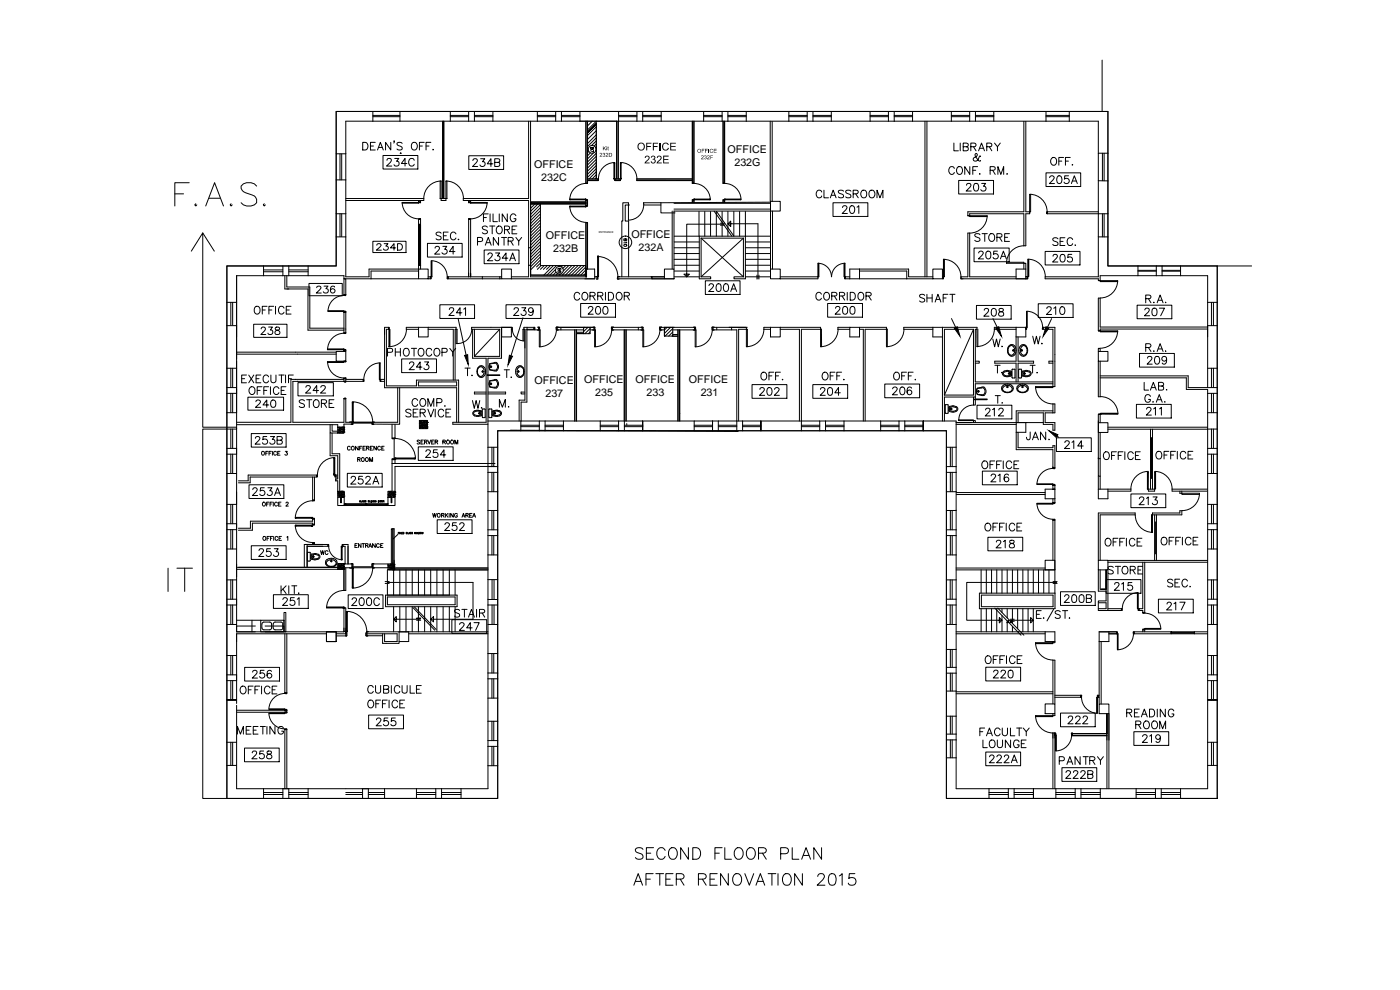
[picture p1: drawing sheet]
<svg xmlns="http://www.w3.org/2000/svg" width="420mm" height="297mm" viewBox="0 0 420 297" stroke-linecap="round" stroke-linejoin="round" font-family="sans-serif">
<defs><g id="words">
<g font-size="3.2">
<text x="218.4" y="45.9">OFFICE</text>
<text x="160.3" y="50.3">OFFICE</text>
<text x="220.4" y="49.9">232G</text>
<text x="162.4" y="54.2">232C</text>
<text x="163.8" y="71.7">OFFICE</text>
<text x="189.5" y="71.5">OFFICE</text>
<text x="166" y="75.6">232B</text>
<text x="191.6" y="75.4">232A</text>
<text x="160.4" y="115.2">OFFICE</text>
<text x="163.7" y="119.1">237</text>
<text x="175.4" y="115.1">OFFICE</text>
<text x="178.6" y="118.9">235</text>
<text x="190.8" y="115.1">OFFICE</text>
<text x="194" y="119">233</text>
<text x="206.8" y="115.1">OFFICE</text>
<text x="210.3" y="119">231</text>
</g>
<text font-size=".8" x="179.7" y="69.8">ENTRANCE</text>
</g></defs>
<!-- layer: 21-2F$0$A-WALL -->
<g fill="none" stroke="#000" stroke-width=".3">
<path d="M100.9 33.4h11v3h-8.1v9.7h-2.9zM120 33.4h15.1v3h-15.1zM132.8 36.4v23.2M133.2 36.4v23.2M140.6 33.4h1.8v3h-1.8zM147.9 33.4h13.4v3h-13.4zM158.6 36.4v23.2h-19.6v.6h19.6v14.1h.6M159.2 36.4v46.7h16.8M166.8 33.4h1.7v3h-1.7zM174 33.4h11.6v3h-11.6zM191.1 33.4h1.8v3h-1.8zM198.4 33.4h12.8v3h-12.8z"/>
<path d="M216.7 33.4h1.8v3h-1.8zM224 33.4h12.7v3h-12.7zM231.2 36.4v24M231.7 36.4v24M242.2 33.4h1.8v3h-1.8zM249.5 33.4h11.6v3h-11.6zM266.6 33.4h1.8v3h-1.8zM273.9 33.4h11.6v3h-11.6zM277.6 36.4v46.7M278.2 36.4v46.7M291 33.4h1.7v3h-1.7zM298.3 33.4h15.6v3h-15.6z"/>
<path d="M307.3 36.4v27.1h-16.8v1.2M307.9 36.4v27.1h1.1M320.9 33.4h11.6v12.6h-2.9v-9.6h-8.7zM100.9 54h2.9v10.1h-2.9zM103.8 59.6h23.4v.6h-23.4M132.1 59.6h2M132.6 59.6h-.2v.6h1.4v-.6h-.2M57.4 75.4l3.4-5.5v58.3h10.2M60.8 69.9l3.5 5.5M84.9 79.8h1.8v2.9h-1.8zM125.6 60.6h.6M125.6 60.2v.6"/>
<path d="M126.2 65.8h-.6v17.3M126.2 60.2v.6M126.2 65.7v15M140.6 60.2v.6M140.6 65.6v17.5M140.6 65.8h.6M140.6 60.6h.6M141.2 60.2v.8M141.2 65.7v17.4M158.6 74.3v5.3M159.2 79.6h-.6v3.5h-5.1M201.7 63.3v17.4"/>
<path d="M202.3 62.7h28.9M202.3 61h28.9M209.9 70.9h13.8v12.8h-3.4v-.6h2.8v-11.6h-12.7v11.6h2.9v.6h-3.4zM231.8 63.3v17.4M290.5 64.7h.5h-.5M309 64.1v-.6v.6h-1.1v9.6h-.6v-9.6h-16.3v.6M329.6 63.5h-15.3v.6v-.6v.6h18.2v-9.8l-2.9-.1v9.9M347 79.8h1.8v2.9h-1.8zM354.3 79.8h11v10.9h-2.9v-8h-8.1zM71 90.7h-2.9v-10.9h11v2.9h-8.1v46h-2.9M71 97.7h-2.9v12.8h2.9M85.5 82.7v4h6.9v12.4h10.8"/>
<path d="M86.1 82.7v3.4h6.9v12.4h10.2M103.8 93.7h-.6h.6M103.8 93.4v6.5h-.6v-6.4M116.7 98.8v-.6v.6M116.7 98.8h-.7v17h9v-1.8h12.6v12.7M116.7 98.2h-1.3v18.1h21.6v10.4M125.6 80.7h-14.8v2.4h-7v-12h-2.9v8.7h-8.4v2.9h10.7v1h.6v4.7h-.6v-4.7h8.2v-2.4h14.2M125.6 98.2h-3.7v.6h3.7M128.5 83.1h.7v.6h-.7M128.5 98.2h8.4v.6h-.3v15.2M128.5 98.8h7.5v15.2M134.4 83.7v-.6v.6h10.4"/>
<path d="M134.4 83.1h16.2M141.2 81.9v1.2v-.9M141.8 98.8v8.7h4.1v19.2h-10v.6h10.5M142.4 98.8h-.9v-.6h12.3v.6h-.3M142.4 98.8h7.6v8.1h-7.6zM144.8 83.7h5.8M144.8 83.1v.6M150 83.1v.6M150.5 98.2v9.3h-4.1v26.7h3v-5h6.9v-2.9M153.5 83.7h25M156.9 98.8h.3v-.6h3.3v.6h-2.4v21.9h-1.7v5.6h-10M157.2 98.8h.3v21.3h-1.7v6.2"/>
<path d="M160.2 98.2v.6M167.1 98.2h8.4M199.4 83.1h-3.8v.6h3.8M202.3 80.7v-17.4h28.9v17.4M218.8 98.2h5.2v.6h-2.3v27.5M221.1 99v30.2h1.8v-2.9h-1.8M231.2 98.2h-2v.6h2M234.2 98.8h5.7v27.5M234.2 98.2h12.1v.6h-5.8v30.4h-12.1M234.2 83.1h11.6M245.5 83.1v.6h-11.3M251.5 98.8h3.5"/>
<path d="M253.6 83.1v.6v-.6h1.4M253.6 83.7h1.4M255 98.2h-3.5v.6M258 98.2h8v.6h-6.4v27.5M258 80.7h14.7v2.4h7.3M258 98.8h1.1v27.5M258 81.3h14.1v2.4h7.9M271.2 98.8h8.8M280 98.2h-8.8v.6M282.8 98.2h10.4v.6h-.5v15.8h23.3M282.8 83.7h.3v-.6v.6M282.8 83.1h.3"/>
<path d="M288.4 83.1v.6h20.1M304.9 83.1h-13.9v-13.2h-.5v13.2h-2.1v.6h.6M304.9 98.2h-6.5v.6h6.5M307.3 80.7v-1.7h.6v1.7M308.5 83.1h-.6h.6v.6h-.6M313.7 83.1h15.9v-12h2.9v8.7h9v2.9h-11.3v1.5h-.6v-.5h-15.9zM329.6 99.3h.6M362.4 98.7h-32.2v.6h-.6M362.4 98.1h-32.2v-8.6h-.6v9.8M362.4 97.7h2.9v12.8h-2.9zM71 116.3h-2.9v1.7h2.9M71 105.7h29.9"/>
<path d="M71 106.3h29.9M88.8 113.8l-.1 .1M89.4 114.4h-.1M103.2 113.6h.6h-.6M103.2 105.5v-.4h.6v.4M103.2 108.5l.6-.1v.2M103.2 113.5v.9M103.2 113.8h-15.9v12.9h-16.3M103.8 113.8h5.3v.6h-21.2v12.3h15.3v-7.1h.6v7.1h15.6v-10.4M103.8 113.4v1M109 113.8v.6M115.4 113.8h-1.2v.6h1.2"/>
<path d="M119.9 116.3v11h-7.9v-.6M125.6 114.6h11.4v1.2h-11.4zM145.9 117.6h-3.5v.6h3.5M146.2 112.5h3.8v.1h-3.8M146.4 117.6h5.3v.6h-5.3M157.5 117.6h-1.1v.6h1.1M282.8 101.1v25.2M283.4 118.5h8.8v-19.7h-8.8v19.7M283.4 119.1h9.3M283.4 119.1v7.2M292.2 119.1v2.4h.5v-2.4M292.5 119.7h3.8v.2h-3.8z"/>
<path d="M292.7 108.4h1.2v.6h-1.2M304.9 101.1v7.3h-6.4v.6h6.4v5.6M305.5 101.1v7.3h4.7v.6h-4.7v5.6M316 108.4v-9.6h-2.9v-.6h3.5v17.8h-.6v-7.6h-1.2v.6h1.2M316 115.1h-23.3v4M329.6 105.5v-1h.6v1M329.6 108.4v10.6h.6v-10.6M330.2 112.8h26.4v3.5h8.7v1.7h-2.9v-1.2h-6.4v-3.4h-25.8M68.1 128.7h-7.3v110.9h7.3M68.1 134.5h2.9v1.8h-2.9zM71 123.8h-2.9v4.9M71 127.4h30.4v.7"/>
<path d="M99.1 127.4v2.5h2.3M99.7 127.4v2h1.7M105.6 126.7v.6h-2.4v.8M117.7 139.1h30.9M117.7 127.3v4.1M117.7 137.9v9.5M118.5 127.3v4.1M118.5 137.4v1.7M146.4 140h3v1.7h-3zM148.6 140h-30.1v7.4M161.9 126.3h1.7v2.9h-1.7zM169.1 126.3h11v2.9h-11z"/>
<path d="M185.6 126.3h1.8v2.9h-1.8zM192.9 126.3v2.9v-2.9M192.9 126.3h15.4v2.9h-15.4M213.8 126.3v2.9v-2.9M213.8 126.3h1.8v2.9h-1.8M228.4 129.2v-2.9v2.9M228.4 126.3h12.1M246 126.3h1.7v2.9h-1.7zM253.3 126.3h11v2.9h-11zM269.8 126.3h1.7v2.9h-1.7zM277.1 126.3v2.9v-2.9h9.8v7.9h-2.9v-5h-6.9zM284 140h2.9v1.7h-2.9z"/>
<path d="M286.9 127.3h18.1M286.9 126.8h21M292.2 126.8v-.6h.5v.6M305 129.7v5.2h11v5.5h.6M305.5 129.7v4.6h10.5v-.6h.6v6.7M316 123.9v-2.7h.6v2.7h-2.9v2.9h2.9v2.3h-.6v-1.8h-2.9v-3.4h-7.6v2.9M316 123.3h-11v3.5M329.6 137.3v5.6h.6M329.6 126.2v11.4h.6M329.6 126.8v-2.5l.6-.1v2.6M330.2 129.8v17M330.3 124.3h-.6h.9"/>
<path d="M332.5 128.8l32.8-.1v-4.9h-2.9v5M332.5 128.2h29.9M345.3 128.8v18M345.6 131.3v12.3M345.9 128.8v18M362.4 134.5h2.9v1.8h-2.9zM68.1 157.1h2.9v1.8h-2.9zM68.1 142.1h2.9v9.2h-2.9zM71 157.1v1.8M100.8 142.5v.6M100.8 143.7v.6M101.4 149.2v2.5h1.9v-2.5"/>
<path d="M102.2 149.2v1.6h.3v-1.6M116.4 149.2v2.5h2.1v-2.5M117.4 149.2v1.6h.2v-1.6M117.7 158.7h-.3v10.5M118 158.7h.3v10.5M146.4 147.5h3v5.7h-3zM146.4 159h3v1.7h-3zM284 147.5h2.9v5.7h-2.9zM284 159h2.9v1.7h-2.9zM287 147.8h26.7M287 148.4h26.7M316 140.1v.3h.6"/>
<path d="M316 145.6h.6h-.6M316 145.6h.6v1.2M316 149.6v1.2h.6v-1.2M316 145.6v1.2M329.6 142.9v3.9M332.5 146.8h6.9v.6h-6.9M340.7 153.9h-11.1v14.2M340.7 153.9v.6h-10.5v13.6M344.6 146.8h1.9v.6h-1.9zM345.9 153.9v.6M346.5 154.5v13.6M346.8 156.6v9.6"/>
<path d="M347.1 154.5v13.6M354.1 147.4v.6h.6v-.6M354.7 153.2v1.3h-9.1M354.8 153.2h-.7v.7h-8.2M362.3 146.8h-10.5v.6h10.5M362.4 142.1h2.9v9.2h-2.9zM362.4 157.1h2.9v1.8h-2.9zM68.1 164.7h2.9v9.3h-2.9zM68.1 179.8h2.9v1.7h-2.9zM71 170.8h32.2M71 170.2h30.4M92.2 163.4v6.8v-6.3h4.7"/>
<path d="M92.2 163.9h6.2M98.4 163.4h-7.1v6.8M103 163.4h1.5v5.8M103 163.9h.6v5.3M103.2 169.1h.4M103.2 169.2h2.4v1.1h-2.4M103.8 170.3v6.9h-.6v-6.2M112 169.2h4.4M112 170.3h4.4M118.3 170.4h28.1M118.3 171h28.1M146.4 166.5h3v7.4h-3z"/>
<path d="M146.4 179.8v1.7h3v-1.6h-3M286.9 174h-2.9v-7.5h2.9v7.5M286.9 179.8h-2.9v1.7h2.9M286.9 179.8v1.7M286.9 170.4h26.8M316 168.1v-12.1h.6v15h-29.7M329.6 171v6.4h2.3v2.9h-2.3v2.9h7v-.6h-4.1M330.2 171v5.8h1.7h-1.4M331.9 176.8v-5.8v5.8M332.5 171v12.2M332.5 168.7h29.9M332.5 168.1h29.9"/>
<path d="M343 168.7v13.9h-1.2M343.5 168.7v15.1h-.5v-.6h-1.2v-.6M362.4 164.7h2.9v9.3h-2.9zM362.4 179.8h2.9v1.7h-2.9zM85.2 183.8h.6v5.8h-.6zM100.9 190.8h3.1M103.2 182.4v-.3v7.5M103.2 182.4h-.3h.9v8.4M103.2 182.4h.1M103.2 189.6h-32.2v-2.2h-2.9v9.3h2.9v-6.5h27M103.2 188.5v1.1M103.8 188.5v1.7h-2.9"/>
<path d="M110.2 190.2h9v2.3h-3.8M110.2 189.6h36.2M110.2 190.8h4.6M114.8 190.2v2.8h5v-.5M122.7 190.2h23.7M146.4 187.4h3v8.7h-3zM286.9 187.4h-2.9v7.5h2.9v-7.5M286.9 190.2h26.8M286.9 189.6h26.8M316 192.5v.3M316 198.1v13.1M316.6 192.5v.3"/>
<path d="M316.6 198.1v13.1M329.6 180.8h2.3v1.8h-2.3M329.9 189.6h5.2v.6h-2.3h2.3v-.6h-2.3M329.9 192.5v18.7M330.5 192.5v18.7M332.5 183.2h.1M340.3 189.6h11.2v.6h-11.2zM341.8 182.6v.6M343 183.8h.5h-.5M343 189.6v-.6h.5v.6M362.4 187.4h2.9v9.3h-2.9zM362.4 189.6h-3.9v.6h3.9"/>
<path d="M68.1 202.5h2.9v1.7h-2.9zM68.1 210v12.7h2.9v-11.1M71 210h-2.9h2.9M71 210v1.1M146.4 201.9h3v1.8h-3zM146.4 209.5h3v6.9h-3zM284 200.2h2.9v1.8h-2.9zM284 207.3h2.9v7.6h-2.9zM286.9 208.2h29.1M286.9 207.6h29.1M316 214.1v.6M316 219.9v16.7"/>
<path d="M316.6 214.1v.6M316.6 219.9v16.7M316.6 209.2h7.9M316.6 208.6h8M321.8 219.9v.6M324.3 208.6v.6M329.3 208.6h.6M329.4 209.2h.5M329.6 208.6v.6v-.6M332.2 214.1v22.5M332.8 214.1v22.5M362.4 210h2.9h-2.9"/>
<path d="M362.4 202.5h2.9v1.7h-2.9zM362.4 210v12.7h2.9v-12.7M68.1 229.7v9.9M68.1 229.7h2.9v6.9h8.1v3h-11M84.9 236.6h1.8v3h-1.8zM103.8 236.6h-11.3v3h11.3M108.6 236.6h1.9v3h-1.7v-3h1.6M115.4 236.6h9.6v3h-9.6zM130.8 236.6h1.7v3h-1.7zM138.4 236.6h8v-6.9h3v9.9h-11zM146.4 222.2h3v1.7h-3zM284 227.4h2.9v9.2h9.9v3h-12.8z"/>
<path d="M284 220.3h2.9v1.7h-2.9zM302.6 236.6h1.7v3h-1.7zM310.1 236.6v3v-3M310.1 236.6h6.8v3h-6.8M316.6 220.7h.2M316.6 220.1h.2M322.7 236.6h1.7v3h-1.7zM330.2 236.6h10.8v3h-10.8zM332.2 220.1v-6v7.9M332.2 220.7h-10.6h10.6M332.2 220.1h-10.7h10.7M346.8 236.6h1.7v3h-1.7z"/>
<path d="M354.3 236.6h8.1v-6.9h2.9v9.9h-11z"/>
</g>
<!-- layer: 21-2F$0$A-FLOR-BLOW -->
<g fill="none" stroke="#000" stroke-width=".3">
<path d="M111.9 36.4h8.1M111.9 33.4h8.1M133 36.4v23.2M133.1 36.4v23.2M135.1 36.4h5.5M135.1 33.4h5.5M142.4 36.4h5.5M142.4 33.4h5.5M161.3 36.4h5.5M161.3 33.4h5.5M168.5 36.4h5.5M168.5 33.4h5.5"/>
<path d="M185.6 36.4h5.5M185.6 33.4h5.5M192.9 36.4h5.5M192.9 33.4h5.5M211.2 36.4h5.5M211.2 33.4h5.5M218.5 36.4h5.5M218.5 33.4h5.5M236.7 36.4h5.5M236.7 33.4h5.5M244 36.4h5.5M244 33.4h5.5"/>
<path d="M261.1 36.4h5.5M261.1 33.4h5.5M268.4 36.4h5.5M268.4 33.4h5.5M285.5 36.4h5.5M285.5 33.4h5.5M292.7 36.4h5.6M292.7 33.4h5.6M313.9 36.4h7M313.9 33.4h7M100.9 46.1v7.9M103.8 46.1v7.9"/>
<path d="M329.6 46v8.2M332.5 46v8.3M79.1 79.8h5.8M86.7 79.8h5.8M100.9 64.1v7M103.8 64.1v7M125.6 67.3h.6v12.3h-.6zM329.6 64.1v7M332.5 64.1v7M341.5 79.8h5.5M348.8 79.8h5.5M68.1 90.7v7"/>
<path d="M71 90.7v7M79.1 82.7h5.8M86.7 82.7h5.8M341.5 82.7h5.5M348.8 82.7h5.5M362.4 90.7v7M365.3 90.7v7M68.1 110.5v5.8M68.1 118v5.8M71 110.5v5.8M71 118v5.8M362.4 110.5v5.8"/>
<path d="M362.4 118v5.8M365.3 110.5v5.8M365.3 118v5.8M68.1 128.7v5.8M68.1 136.3v5.8M71 128.4v6.1M71 136.3v5.8M146.4 134.2v5.8M149.4 134.2v5.8M156.3 129.2h5.6M156.4 126.3h5.5M163.6 126.3h5.5"/>
<path d="M163.6 129.2h5.5M180.1 126.3h5.5M180.1 129.2h5.5M187.4 126.3h5.5M187.4 129.2h5.5M208.3 126.3h5.5M208.3 129.2h5.5M215.6 126.3h5.5M215.6 129.2h5.5M222.9 126.3h5.5M222.9 129.2h5.5M240.5 126.3h5.5"/>
<path d="M240.5 129.2h5.5M247.7 126.3h5.6M247.7 129.2h5.6M264.3 126.3h5.5M264.3 129.2h5.5M271.5 126.3h5.6M271.5 129.2h5.6M284 134.2v5.8M286.9 134.2v5.8M362.4 128.8v5.7M362.4 136.3v5.8M365.3 128.7v5.8"/>
<path d="M365.3 136.3v5.8M68.1 151.3v5.8M68.1 158.9v5.8M71 151.3v5.8M71 158.9v5.8M146.4 141.7v5.8M146.4 153.2v5.8M149.4 141.7v5.8M149.4 153.2v5.8M284 141.7v5.8M284 153.2v5.8M286.9 141.7v5.8"/>
<path d="M286.9 153.2v5.8M362.4 151.3v5.8M362.4 158.9v5.8M365.3 151.3v5.8M365.3 158.9v5.8M68.1 174v5.8M71 174v5.8M146.4 160.7v5.8M146.4 173.9v5.9M149.4 160.7v5.8M149.4 173.9v6M284 160.7v5.8"/>
<path d="M284 174v5.8M286.9 160.7v5.8M286.9 174v5.8M362.4 174v5.8M365.3 174v5.8M68.1 181.5v5.9M68.1 196.7v5.8M71 181.5v5.9M71 196.7v5.8M115.4 190.2v2.3M146.4 181.5v5.9M146.4 196.1v5.8"/>
<path d="M149.4 181.5v5.9M149.4 196.1v5.8M284 181.5v5.9M284 194.9v5.3M286.9 181.5v5.9M286.9 194.9v5.3M351.5 189.6h7v.6h-7zM362.4 181.5v5.9M362.4 196.7v5.8M365.3 181.5v5.9M365.3 196.7v5.8M68.1 204.2v5.8"/>
<path d="M71 204.2v5.8M146.4 203.7v5.8M146.4 216.4v5.8M149.4 203.7v5.8M149.4 216.4v5.8M284 202v5.3M284 214.9v5.4M286.9 202v5.3M286.9 214.9v5.4M362.4 204.2v5.8M365.3 204.2v5.8M68.1 222.7v7"/>
<path d="M71 222.7v7M79.1 239.6h5.8M79.1 236.6h5.8M86.7 239.6h5.8M86.7 236.6h5.8M103.8 239.6h5M103.8 236.6h4.8M110.5 239.6h4.9M110.5 236.6h4.9M125 239.6h5.8M125 236.6h5.8M132.5 239.6h5.9"/>
<path d="M132.5 236.6h5.9M146.4 223.9v5.8M149.4 223.9v5.8M284 222v5.4M286.9 222v5.4M296.8 239.6h5.8M296.8 236.6h5.8M304.3 239.6h5.8M304.3 236.6h5.8M316.9 239.6h5.8M316.9 236.6h5.8M324.4 239.6h5.8"/>
<path d="M324.4 236.6h5.8M341 239.6h5.8M341 236.6h5.8M348.5 239.6h5.8M348.5 236.6h5.8M362.4 222.7v7M365.3 222.7v7"/>
</g>
<!-- layer: 21-2F$0$A-ANNO-TEXS -->
<g fill="none" stroke="#000" stroke-width=".3">
<path d="M108.9 42.7h.7a1.2 1.2 0 0 1 .9 1.2 1.2 1.2 0 0 1-.9 1.1h-.7zM111.2 43.8h.9M112.6 42.7h-1.4v2.3h1.4M113.3 45l.8-2.3 .9 2.3M113.6 44.2h1.1M117.3 42.7v2.3l-1.6-2.3v2.3M118.4 42.4h-.2h.2l-.2 .5M120.7 43l-.5-.3-1.1 .3 .3 .6 .8 .3 .5 .5v.3l-.5 .3-1.1-.3M123.7 43a1.07 1.07 0 0 1 1.5 .2 1.07 1.07 0 0 1-.2 1.5l-.2 .2a1.12 1.12 0 0 1-1.4-.5 1.12 1.12 0 0 1 .3-1.4zM125.9 43.8h.9M127.3 42.7h-1.4v2.3M127.9 43.8h.8"/>
<path d="M129.3 42.7h-1.4v2.3M130 44.8l-.1 .1h.2M246.6 57.6a.85 .85 0 0 0-.9-.5 .85 .85 0 0 0-.7 .8 .98 .98 0 0 0 .2 1.3 .98 .98 0 0 0 1.3-.1l.1-.3M247.3 57.1v2.3h1.3M249.2 59.4l.8-2.3 .9 2.3M249.5 58.6h1.1M253.2 57.4l-.6-.3-1 .3 .2 .5 .9 .4 .5 .4v.4l-.6 .3-1-.3M255.4 57.4l-.6-.3-1 .3 .2 .5 1.2 .5 .2 .3v.4l-.6 .3-1-.3M256 58.2l1.4-.2 .2-.5-.2-.3-1.4-.1v2.3M256.8 58.2l.8 1.2M258.6 57.4l.2-.2a1.09 1.09 0 0 1 1.4 1 1.09 1.09 0 0 1-1.4 1.1l-.5-.8zM261.2 57.2a1.1 1.1 0 0 1 1.4 1 1.1 1.1 0 0 1-1.4 1.1l-.4-.8 .1-.9z"/>
<path d="M263.2 59.4v-2.3l.9 2.3 .9-2.3v2.3M286.3 42.9v2.4h1.3M286.4 50.5a.85 .85 0 0 0-1-.5 .85 .85 0 0 0-.7 .9 .97 .97 0 0 0 .4 1.2 .97 .97 0 0 0 1.2-.1l.1-.3M287.3 50.3a.98 .98 0 0 1 1.3-.1 .98 .98 0 0 1 .3 1.2 .89 .89 0 0 1-.9 .9 .89 .89 0 0 1-.9-.9zM288.2 42.9v2.4M289.1 44l1.3-.1 .2-.3-.1-.5-1.4-.2v2.4l1.4-.3v-.7l-.5-.3M291.1 50v2.3l-1.6-2.3v2.3M291.4 44l1.3-.1 .2-.3-.1-.5-1.4-.2v2.4M291.9 51.1h.9M292.2 44l.7 1.3M293.4 50h-1.5v2.3M293.7 45.3l.9-2.4 .9 2.4"/>
<path d="M294 44.5h1.1M294.1 52.1l-.2 .1h.2M294.3 47l-.2-.2-.5 .9a.78 .78 0 0 1-.7 .7 .78 .78 0 0 1-.8-.7l1.1-.9a.45 .45 0 0 0-.2-.8l-.4 .4 .1 .5 1 1.3 .5 .1 .1-.2M296.1 44l1.3-.1 .3-.3-.1-.5-1.5-.2v2.4M296.9 44l.8 1.3M297.2 51.1l1.3-.1 .2-.4-.1-.4-1.4-.2v2.3M297.9 51.1l.8 1.2M298.5 42.9l.9 1.1 .8-1.1M299.4 44v1.3M299.5 52.3v-2.3l.9 2.3 .8-2.3v2.3M302.2 52.1l-.1 .1h.3M315.6 47.6l.2-.2a1.15 1.15 0 0 1 1.4 .7 1.15 1.15 0 0 1-.7 1.5 1.19 1.19 0 0 1-1.1-.7 1.19 1.19 0 0 1 .2-1.3z"/>
<path d="M317.8 48.3h.9M319.2 47.2h-1.4v2.4M319.8 48.3h.8M321.2 47.2h-1.4v2.4M321.8 49.4v.2l.2-.2M132.4 70a.85 .85 0 0 0-.8-.4 .85 .85 0 0 0-.7 .6l.4 .5 .9 .3 .2 .6a.98 .98 0 0 1-1.5 0M133.1 70.7h.9M134.5 69.6h-1.4v2.4h1.4M136.8 70.2a.85 .85 0 0 0-.9-.6 .85 .85 0 0 0-.7 .9v.6a.85 .85 0 0 0 .7 .9 .85 .85 0 0 0 .9-.6M137.6 71.8v.2l.1-.2M143.3 72.5l1.5-.2v-.8l-.5-.3h-1v2.4M145.1 65.3h.9"/>
<path d="M145.6 73.6l.9-2.4 .9 2.4M146 72.8h1.1M146.3 68.2a.85 .85 0 0 0-.9-.4 .85 .85 0 0 0-.6 .6l.4 .4 .9 .3 .2 .7a.98 .98 0 0 1-1.5 0M146.5 64.2h-1.4v2.3M147 67.8h1.5M147.1 64.2v2.3M147.7 67.8v2.3M148 64.2v2.3h1.3M149.2 68.2a.97 .97 0 0 1 1.2-.2 .97 .97 0 0 1 .3 1.3 .89 .89 0 0 1-.9 .9 .89 .89 0 0 1-.9-.9zM149.6 71.2v2.4l-1.5-2.4v2.4M149.8 64.2v2.3M150.5 71.2h1.5"/>
<path d="M151.3 71.2v2.4M151.4 68.9l1.3-.1 .2-.3-.1-.5-1.4-.2v2.3M152.2 68.9l.7 1.2M152.2 64.2v2.3l-1.5-2.3v2.3M152.5 72.3h1.3l.2-.4-.1-.4-.4-.3h-1v2.4M153.3 72.3l.7 1.3M153.7 68.9h.9M154.8 64.7a.87 .87 0 0 0-1-.5 .87 .87 0 0 0-.7 .9v.5a.85 .85 0 0 0 .9 .9 .85 .85 0 0 0 .8-.9h-.6M154.8 71.2l.9 1.1 .9-1.1M155.1 67.8h-1.4v2.3h1.4M155.7 72.3v1.3M293.7 75.9l.5-.5h.4l.5 .4-.4 .8-1.1 1.1h1.6"/>
<path d="M294.1 70.4a.88 .88 0 0 0-.8-.3 .88 .88 0 0 0-.8 .6l.2 .3 1.2 .4 .2 .7a1.02 1.02 0 0 1-1.6 0M294.7 70.1h1.6M295.5 70.1v2.3M296.2 75.5a.74 .74 0 0 1 1.1 .3l.1 .5a1 1 0 0 1-.9 1.4 1.5 1.5 0 0 1-.3-2.2zM297.2 70.2a1.17 1.17 0 0 1 1.4 .8 1.17 1.17 0 0 1-.7 1.4 1.23 1.23 0 0 1-1.2-.8 1.23 1.23 0 0 1 .5-1.4zM299.2 71.2l1.3-.1 .2-.4-.1-.4-1.4-.2v2.3M299.4 75.4h-1.1l-.1 .9a.83 .83 0 0 1 1.2 0 .83 .83 0 0 1-.2 1.3 .83 .83 0 0 1-1.2-.4M299.9 71.2l.8 1.2M300.2 77.7l.9-2.3 .9 2.3M300.6 76.9h1.1M301.5 71.2h.9M303 70.1h-1.5v2.3h1.5"/>
<path d="M317.5 71.7a.88 .88 0 0 0-.8-.4 .88 .88 0 0 0-.8 .6l.3 .3 1.1 .5 .2 .6a1.02 1.02 0 0 1-1.6 0M318.1 72.4h.9M319.6 71.3h-1.5v2.4h1.5M321.9 71.9a.85 .85 0 0 0-1-.6 .85 .85 0 0 0-.6 .9v.6a.85 .85 0 0 0 .6 .9 .85 .85 0 0 0 1-.6M322.7 73.4l.1 .2M76.7 92a1.17 1.17 0 0 1 1.4 .8 1.17 1.17 0 0 1-.7 1.4 1.23 1.23 0 0 1-1.2-.8 1.23 1.23 0 0 1 .5-1.4zM78.7 93h.9M80.2 91.9h-1.5v2.3M80.7 93h.9M82.1 91.9h-1.4v2.3M82.7 91.9v2.3M85.2 92.5a.85 .85 0 0 0-.9-.6 .85 .85 0 0 0-.7 .9v.5a.85 .85 0 0 0 .7 .9 .85 .85 0 0 0 .9-.5"/>
<path d="M85.9 93h.9M87.3 91.9h-1.4v2.3h1.4M174 88.3a.85 .85 0 0 0-1-.6 .85 .85 0 0 0-.7 .9v.6a.85 .85 0 0 0 .7 .8 .85 .85 0 0 0 1-.5M174.9 88.1a1.09 1.09 0 0 1 1.5 .3 1.09 1.09 0 0 1-.4 1.5 1.1 1.1 0 0 1-1.4-.5 1.1 1.1 0 0 1 .3-1.3zM177.1 88.8l1.3-.1 .2-.3-.1-.5-1.4-.2v2.3M177.9 88.8l.7 1.2M179.4 88.8l1.3-.1 .2-.3-.1-.5-1.4-.2v2.3M180.1 88.8l.8 1.2M181.7 87.7v2.3M182.6 87.7h.8a1.25 1.25 0 0 1 .8 1.2 1.25 1.25 0 0 1-.8 1.1h-.8zM185.1 88.1a1.09 1.09 0 0 1 1.6 .3 1.09 1.09 0 0 1-.5 1.5 1.1 1.1 0 0 1-1.3-.5 1.1 1.1 0 0 1 .2-1.3zM187.3 88.8l1.4-.1 .2-.3-.1-.5-1.5-.2v2.3"/>
<path d="M188.1 88.8l.8 1.2M195.6 83.1v.6M246.5 88.3a.85 .85 0 0 0-1-.6 .85 .85 0 0 0-.6 .9v.6a.85 .85 0 0 0 .6 .9 .85 .85 0 0 0 1-.6M247.4 88.1l.2-.3a1.15 1.15 0 0 1 1.4 .8 1.15 1.15 0 0 1-.7 1.4 1.19 1.19 0 0 1-1.1-.7 1.19 1.19 0 0 1 .2-1.2zM249.6 88.8l1.3-.1 .3-.3-.1-.5-1.5-.2v2.3M250.4 88.8l.8 1.2M251.9 88.8l1.4-.1 .2-.3-.1-.5-1.5-.2v2.3M252.7 88.8l.8 1.2M254.3 87.7v2.3M255.2 87.7h.7a1.25 1.25 0 0 1 .8 1.2 1.25 1.25 0 0 1-.8 1.1h-.7zM257.7 88.1l.2-.3a1.15 1.15 0 0 1 1.4 .8 1.15 1.15 0 0 1-.7 1.4 1.19 1.19 0 0 1-1.1-.7 1.19 1.19 0 0 1 .2-1.2zM259.9 88.8l1.3-.1 .3-.3-.2-.5-1.4-.2v2.3"/>
<path d="M260.7 88.8l.8 1.2M277.5 88.6a.85 .85 0 0 0-.8-.3 .85 .85 0 0 0-.7 .6l.2 .3 1.1 .4 .2 .7a.98 .98 0 0 1-1.5 0M278.2 88.3v2.3M278.2 89.4h1.6M279.8 88.3v2.3M280.6 90.6l.9-2.3 .9 2.3M280.9 89.8h1.2M283.1 89.4h.8M284.5 88.3h-1.4v2.3M285 88.3h1.6M285.8 88.3v2.3M343.8 89.6l1.4-.1 .2-.3-.1-.5-1.5-.2v2.3"/>
<path d="M344.6 89.6l.8 1.2M346.3 90.6l-.1 .2h.2M347.3 90.8l.9-2.3 .9 2.3M347.6 90.1h1.1M349.8 90.6l.1 .2M72.5 113.6h.9M74 112.5h-1.5v2.4h1.5M74.6 112.5l1.6 2.4M75 116.4l.2-.2a1.15 1.15 0 0 1 1.4 .7 1.15 1.15 0 0 1-.7 1.5 1.19 1.19 0 0 1-1.1-.7 1.19 1.19 0 0 1 .2-1.3zM76.2 112.5l-1.6 2.4M76.8 113.6h.9M77.2 117.1h.9"/>
<path d="M78.3 112.5h-1.5v2.4h1.5M78.6 116h-1.4v2.4M79.2 117.1h.9M80.6 116h-1.4v2.4M80.6 113.1a.85 .85 0 0 0-1-.6 .85 .85 0 0 0-.6 .9v.6a.85 .85 0 0 0 .6 .9 .85 .85 0 0 0 1-.6M81.2 116v2.4M81.3 112.5v1.7a.77 .77 0 0 0 .8 .7 .77 .77 0 0 0 .7-.7v-1.7M83.7 116.6a.85 .85 0 0 0-1-.6 .85 .85 0 0 0-.6 .9v.6a.85 .85 0 0 0 .6 .9 .85 .85 0 0 0 1-.6M83.7 112.5h1.6M84.4 117.1h.9M84.5 112.5v2.4M85.7 112.5v2.4"/>
<path d="M85.8 116h-1.4v2.4h1.4M86.6 113.6h.9M88 112.5h-1.4v2.4M92 119.9h1.6M92.8 119.9v2.4M100.2 119.9h-1.4v2.4h1.4M116.3 105.7l1.3-.1 .2-.3-.1-.6-1.4-.2v2.3M118.6 104.5v2.3M118.6 105.6h1.6M120.2 104.5v2.3M121.5 104.6a1.14 1.14 0 0 1 1.4 1 1.14 1.14 0 0 1-1.2 1.2 1.38 1.38 0 0 1-.2-2.2zM123.5 104.5h1.5"/>
<path d="M124.3 104.5v2.3M125.9 104.6a1.17 1.17 0 0 1 1.4 .8 1.17 1.17 0 0 1-.7 1.4 1.24 1.24 0 0 1-1.2-.8 1.24 1.24 0 0 1 .5-1.4zM126.4 119.7a1.15 1.15 0 0 1 1.4 .8 1.15 1.15 0 0 1-.7 1.4 1.22 1.22 0 0 1-1.1-.8 1.22 1.22 0 0 1 .4-1.4zM129.6 105.1a.85 .85 0 0 0-1-.6 .85 .85 0 0 0-.7 .9v.6a.84 .84 0 0 0 .7 .9 .84 .84 0 0 0 1-.6M130.7 104.6a1.14 1.14 0 0 1 1.3 1 1.14 1.14 0 0 1-1.1 1.2 1.38 1.38 0 0 1-.2-2.2zM132.6 105.7l1.4-.1 .2-.3-.2-.7-1.4-.1v2.3M135 104.5l.9 1.1 .9-1.1M135.9 105.6v1.2M139.5 110.4h1.6M140.3 110.4v2.3M141.7 112.5l-.2 .1h.2M151.3 111h1.6"/>
<path d="M152.1 111v2.3M153.4 113.1l-.1 .1h.2M228.6 112l.2-.2a1.15 1.15 0 0 1 1.4 .8 1.15 1.15 0 0 1-.7 1.4 1.19 1.19 0 0 1-1.1-.7 1.19 1.19 0 0 1 .2-1.3zM230.8 112.8h.9M232.2 111.7h-1.4v2.3M232.8 112.8h.9M234.2 111.7h-1.4v2.3M234.9 113.8l-.1 .1h.2M246.9 112a1.09 1.09 0 0 1 1.6 .3 1.09 1.09 0 0 1-.5 1.6 1.1 1.1 0 0 1-1.3-.5 1.1 1.1 0 0 1 .2-1.4zM249.1 112.8h.9M250.6 111.7h-1.5v2.3M251.1 112.8h.9"/>
<path d="M252.6 111.7h-1.5v2.3M253.3 113.8v.2l.1-.1M268.4 112l.2-.2a1.15 1.15 0 0 1 1.4 .8 1.15 1.15 0 0 1-.7 1.4 1.19 1.19 0 0 1-1.1-.7 1.19 1.19 0 0 1 .2-1.3zM270.6 112.8h.9M272 111.7h-1.4v2.3M272.6 112.8h.9M274 111.7h-1.4v2.3M274.7 113.8v.2l.1-.1M298 101.7l.5 2.4 .6-2.4 .5 2.4 .6-2.4M298.6 109.6h1.6M298.7 118.7h1.5M299.4 109.6v2.3"/>
<path d="M299.4 118.7v2.3M300.7 111.7l-.1 .1h.2M300.7 103.8v.3l.1-.2M309.1 109.6h1.6M309.9 109.6v2.3M309.9 100.9l.6 2.3 .5-2.3 .6 2.3 .5-2.3M311.2 111.7v.2l.1-.1M312.7 103l-.1 .1h.2M343.4 114.7v2.4h1.3M343.8 104.3l1.4-.2 .2-.5-.5-.5h-1.1v2.4M344.6 104.3l.8 1.2M345.2 119a.85 .85 0 0 0-.9-.6 .85 .85 0 0 0-.7 .9 .97 .97 0 0 0 .3 1.2 .97 .97 0 0 0 1.3-.1v-.6h-.5"/>
<path d="M345.2 117.1l.9-2.4 .9 2.4M345.6 116.3h1.1M346.3 105.2l-.1 .2h.2M347.3 105.5l.9-2.4 .9 2.4M347.4 119.9h1.1M347.6 104.7h1.1M347.7 115.8l1.3-.1 .2-.3-.1-.4-.4-.3h-1v2.4l1.4-.3v-.7l-.4-.3M349.8 105.2l.1 .2M350.1 116.8l.1 .2M91.4 120.3a.89 .89 0 0 0-1.6 .2l.5 .4 .9 .4 .2 .6a1.02 1.02 0 0 1-1.6 0M94.2 120.3l.3-.2a1.15 1.15 0 0 1 1.4 .7 1.15 1.15 0 0 1-.8 1.5 1.19 1.19 0 0 1-1.1-.7 1.19 1.19 0 0 1 .2-1.3zM96.4 121l1.4-.1 .2-.3-.1-.5-1.5-.2v2.4"/>
<path d="M97.2 121l.8 1.3M98.8 121h.9M123.3 123.1a.88 .88 0 0 0-.8-.4 .88 .88 0 0 0-.7 .6l.4 .5 .9 .3 .2 .7a1.02 1.02 0 0 1-1.5 0M124 123.9h.9M125.3 120.1a.85 .85 0 0 0-1-.5 .85 .85 0 0 0-.6 .9v.5a.85 .85 0 0 0 .6 .9 .85 .85 0 0 0 1-.5M125.4 122.8h-1.4v2.3h1.4M126.1 123.9l1.3-.1 .2-.6-.5-.4h-1v2.3M126.8 123.9l.8 1.2M128.4 121.9v-2.3l.9 2.3 .9-2.3v2.3M128.4 122.8l.9 2.3 .9-2.3M130.6 122.8v2.3M131.1 120.8l1.3-.1 .2-.6-.5-.5h-1v2.3"/>
<path d="M133.2 123.3a.85 .85 0 0 0-1-.5 .85 .85 0 0 0-.7 .9v.5a.85 .85 0 0 0 .7 .9 .85 .85 0 0 0 1-.6M133.5 121.7l-.1 .1h.2M133.8 123.9h.9M135.3 122.8h-1.5v2.3h1.5M141.8 120.2l.5 2.3 .6-2.3 .5 2.3 .6-2.3M144.5 122.3l-.1 .1h.3M149.9 122.2v-2.4l.9 2.4 .9-2.4v2.4M152.6 122v.2l.2-.2M295.1 138.4a1.17 1.17 0 0 1 1.4 .8 1.17 1.17 0 0 1-.7 1.4 1.23 1.23 0 0 1-1.2-.9 1.23 1.23 0 0 1 .5-1.3zM297.1 139.4h.9M298.5 138.3h-1.4v2.3M299.1 139.4h.9"/>
<path d="M300.5 138.3h-1.4v2.3M300.8 120.8l.1 .1M301.1 138.3v2.3M303.6 138.9a.85 .85 0 0 0-.9-.6 .85 .85 0 0 0-.7 .9v.5a.85 .85 0 0 0 .7 .9 .85 .85 0 0 0 .9-.5M304.3 139.4h.9M305.7 138.3h-1.4v2.3h1.4M309.2 129.6v1.8l-.2 .5h-.7l-.2-.7M309.9 132l.8-2.4 .9 2.4M310.2 131.2h1.1M313.8 129.6v2.4l-1.5-2.4v2.4M314.8 131.7l.1 .2M331.4 135.9a.87 .87 0 0 1 .9-.3 .87 .87 0 0 1 .6 .8v.6a.89 .89 0 0 1-.9 .9 .89 .89 0 0 1-.9-.9z"/>
<path d="M333.6 136.7h.9M335 135.6h-1.4v2.3M335.6 136.7h.9M337 135.6h-1.4v2.3M337.6 135.6v2.3M340.1 136.1a.85 .85 0 0 0-1-.6 .85 .85 0 0 0-.6 .9v.6a.85 .85 0 0 0 .6 .9 .85 .85 0 0 0 1-.6M340.8 136.7h.8M342.2 135.6h-1.4v2.3h1.4M346 120.5l-.1 .1h.2M347 120.7l.9-2.3 .9 2.3M347.1 135.7l.3-.2a1.12 1.12 0 0 1 1.3 .5 1.12 1.12 0 0 1-.2 1.4 1.07 1.07 0 0 1-1.5-.2 1.07 1.07 0 0 1 .1-1.5zM349.3 136.5h.9"/>
<path d="M349.6 120.5l.1 .1M350.8 135.4h-1.5v2.3M351.3 136.5h.9M352.8 135.4h-1.5v2.3M353.3 135.4v2.3M355.9 136a.85 .85 0 0 0-1-.6 .85 .85 0 0 0-.7 .9v.5a.85 .85 0 0 0 .7 .9 .85 .85 0 0 0 1-.5M356.5 136.5h.9M358 135.4h-1.5v2.3h1.5M295.8 157.3a1.05 1.05 0 0 1 1.5 .2 1.05 1.05 0 0 1-.2 1.5 .84 .84 0 0 1-1 .3 .84 .84 0 0 1-.5-.9zM298 158.1h.9M299.4 157h-1.4v2.3M300 158.1h.9"/>
<path d="M301.4 157h-1.4v2.3M302 157v2.3M304.5 157.6a.84 .84 0 0 0-.9-.6 .84 .84 0 0 0-.7 .9v.5a.85 .85 0 0 0 .6 .9 .85 .85 0 0 0 1-.5M305.2 158.1h.9M306.6 157h-1.4v2.3h1.4M84.3 175.8v2.3M84.9 176.7l1 1.4M85.9 175.8l-1.6 1.5M86.7 175.8v2.3M87.6 175.8h1.5M88.3 175.8v2.3M89.6 177.9v.2l.2-.1"/>
<path d="M331.9 161.8a1.05 1.05 0 0 1 1.4 .2 1.05 1.05 0 0 1-.1 1.5l-.2 .2a1.13 1.13 0 0 1-1.3-.5 1.13 1.13 0 0 1 .2-1.4zM334.1 162.6h.9M334.1 170.2l-.6-.3-1 .3 .3 .6 .8 .3 .5 .5v.3l-.6 .3-1-.3M334.7 169.9h1.6M335.5 161.5h-1.4v2.3M335.5 169.9v2.3M336.1 162.6h.8M336.9 170.2a.98 .98 0 0 1 1.3-.1 .98 .98 0 0 1 .3 1.3 .89 .89 0 0 1-.9 .8 .89 .89 0 0 1-.9-.8zM337.5 161.5h-1.4v2.3M338 161.5v2.3M339.2 171l1.3-.1 .2-.3-.1-.5-1.4-.2v2.3M340 171l.7 1.2"/>
<path d="M340.6 162.1a.85 .85 0 0 0-1-.6 .85 .85 0 0 0-.7 .9v.5a.85 .85 0 0 0 .7 .9 .85 .85 0 0 0 1-.5M341.3 162.6h.9M341.5 171h.9M342.7 161.5h-1.4v2.3h1.4M342.9 169.9h-1.4v2.3h1.4M348.7 161.5l.4-.3a1.12 1.12 0 0 1 1.2 1.3 1.12 1.12 0 0 1-1.4 .9l-.4-.8zM350.9 162.3h.9M352 174.1a.88 .88 0 0 0-.9-.4 .88 .88 0 0 0-.7 .6l.2 .4 1.2 .5 .2 .6a1.02 1.02 0 0 1-1.6 0M352.3 161.2h-1.4v2.3M352.6 174.9h.9M352.9 162.3h.9M354 173.8h-1.4v2.3h1.4"/>
<path d="M354.3 161.2h-1.4v2.3M354.9 161.2v2.3M356.4 174.3a.85 .85 0 0 0-1-.5 .85 .85 0 0 0-.7 .9v.5a.85 .85 0 0 0 .7 .9 .85 .85 0 0 0 1-.5M357.1 175.9l.2 .1M357.4 161.8a.87 .87 0 0 0-.9-.6 .87 .87 0 0 0-.8 .9v.5a.87 .87 0 0 0 .8 .9 .87 .87 0 0 0 .9-.6M358.1 162.3h.9M359.5 161.2h-1.4v2.3h1.4M137.9 183.2a.85 .85 0 0 0-.8-.4 .85 .85 0 0 0-.7 .6l.2 .3 1.1 .5 .2 .6a.98 .98 0 0 1-1.5 0M138.6 182.8h1.6M139.4 182.8v2.4M140.6 185.2l.9-2.4 .9 2.4M140.9 184.4h1.1"/>
<path d="M143 182.8v2.4M143.9 183.9l1.4-.1 .2-.5-.2-.4-1.4-.1v2.4M144.7 183.9l.8 1.3M295.9 197.1a.97 .97 0 0 1 1.2-.1 .97 .97 0 0 1 .3 1.2 .89 .89 0 0 1-.8 .9 .89 .89 0 0 1-.9-.9zM298.1 197.9h.9M299.5 196.8h-1.4v2.3M300.1 197.9h.9M301.5 196.8h-1.4v2.3M302.1 196.8v2.3M304.6 197.3a.87 .87 0 0 0-.9-.5 .87 .87 0 0 0-.7 .9v.5a.87 .87 0 0 0 .7 .9 .87 .87 0 0 0 .9-.6M305.3 197.9h.9M306.7 196.8h-1.4v2.3h1.4"/>
<path d="M311 184.3h.9M312.5 183.2h-1.5v2.3h1.5M313.2 185.3l-.1 .2h.2M316 192.8h.6M316.2 182.8l-2 3.5M318.2 183.6a.85 .85 0 0 0-.8-.4 .85 .85 0 0 0-.7 .6l.2 .3 1.2 .6 .1 .5a.98 .98 0 0 1-1.5 0M318.9 183.2h1.5M319.6 183.2v2.3M321 185.3l-.1 .2h.2M72.3 206.2a.87 .87 0 0 1 1-.3 .87 .87 0 0 1 .5 .9 .97 .97 0 0 1-.3 1.2 .97 .97 0 0 1-1.2-.1l-.2-.6zM73.9 219.1h.9M74.5 207h.9"/>
<path d="M75.3 218h-1.4v2.3h1.4M76 205.9h-1.5v2.3M76 219.1h.9M76.5 207h.9M77.4 218h-1.4v2.3h1.4M77.9 205.9h-1.4v2.3M78.1 218h1.5M78.5 205.9v2.3M78.9 218v2.3M80.1 218v2.3M81 206.4a.87 .87 0 0 0-1-.5 .87 .87 0 0 0-.7 .9 .97 .97 0 0 0 .4 1.2 .97 .97 0 0 0 1.2-.1l.1-.3M81.7 207h.9"/>
<path d="M82.5 218v2.3l-1.5-2.3v2.3M83.1 205.9h-1.4v2.3h1.4M85.1 218.5a.85 .85 0 0 0-1-.5 .85 .85 0 0 0-.7 .8 .98 .98 0 0 0 .3 1.3 .98 .98 0 0 0 1.3-.1l.1-.6h-.6M110.8 210.1a1.14 1.14 0 0 1 1.4 1 1.14 1.14 0 0 1-1.1 1.3 1.38 1.38 0 0 1-.3-2.3zM112 206.2a.85 .85 0 0 0-.9-.5 .85 .85 0 0 0-.7 .8v.6a.85 .85 0 0 0 .7 .9 .85 .85 0 0 0 .9-.6M112.7 205.7v1.6a.77 .77 0 0 0 .8 .7 .77 .77 0 0 0 .7-.7v-1.6M112.8 211.2h.9M114.2 210.1h-1.4v2.3M114.8 211.2h.9M115.1 206.8l1.4-.1 .2-.6-.2-.3-1.4-.1v2.3l1.4-.1 .2-.7-.6-.4M116.2 210.1h-1.4v2.3M116.8 210.1v2.3"/>
<path d="M117.4 205.7v2.3M119.3 210.6a.85 .85 0 0 0-1-.5 .85 .85 0 0 0-.6 .8 .97 .97 0 0 0 .3 1.3 .97 .97 0 0 0 1.2-.2l.1-.2M120 206.2a.85 .85 0 0 0-1-.5 .85 .85 0 0 0-.7 .8v.6a.85 .85 0 0 0 .7 .9 .85 .85 0 0 0 1-.6M120 211.2h.9M120.7 205.7v1.6a.77 .77 0 0 0 .7 .7 .77 .77 0 0 0 .8-.7v-1.6M121.4 210.1h-1.4v2.3h1.4M123.1 205.7v2.3h1.3M125 206.8h.9M126.4 205.7h-1.4v2.3h1.4M294.1 219.5h.9M295.5 218.4h-1.4v2.4M300.2 219a.87 .87 0 0 0-1-.6 .87 .87 0 0 0-.7 .9 .97 .97 0 0 0 .3 1.3 .97 .97 0 0 0 1.2-.2l.2-.2"/>
<path d="M300.8 218.4v1.7a.79 .79 0 0 0 .8 .7 .79 .79 0 0 0 .8-.7v-1.7M303.2 218.4v2.4h1.4M305.1 218.4h1.6M305.9 218.4v2.4M307.1 218.4l.9 1.1 .9-1.1M308 219.5v1.3M338.1 213.9l1.3-.2 .3-.3-.1-.4-1.5-.2v2.3M338.9 213.9l.8 1.2M340.5 213.9h.8M340.8 217.4l1.4-.1 .2-.5-.5-.5h-1.1v2.4M341.6 217.4l.8 1.3M341.9 212.8h-1.4v2.3h1.4"/>
<path d="M342.5 215.1l.9-2.3 .9 2.3M342.9 214.3h1.1M343.4 216.7a.84 .84 0 0 1 1-.3 .84 .84 0 0 1 .5 .8v.6a.89 .89 0 0 1-.8 .9 .89 .89 0 0 1-.9-.9zM345 212.8h.8a1.25 1.25 0 0 1 .7 1.1 1.25 1.25 0 0 1-.7 1.2h-.8zM345.8 216.7a1.05 1.05 0 0 1 1.5 .1 1.05 1.05 0 0 1-.2 1.5l-.2 .3a1.13 1.13 0 0 1-1.3-.5 1.13 1.13 0 0 1 .2-1.4zM347.3 212.8v2.3M348 218.7v-2.4l.9 2.4 .9-2.4v2.4M349.7 212.8v2.3l-1.5-2.3v2.3M352.3 213.3a.85 .85 0 0 0-1-.5 .85 .85 0 0 0-.7 .9v.5a.83 .83 0 0 0 .8 .9 .83 .83 0 0 0 .9-.9h-.6M71.3 220.3v-2.3l.9 2.3 .8-2.3v2.3M295 222v2.3h1.3M296.1 220.8l.8-2.4 .9 2.4"/>
<path d="M296.4 220h1.1M297.3 222.1a1.15 1.15 0 0 1 1.4 .8 1.15 1.15 0 0 1-.7 1.4 1.2 1.2 0 0 1-1.2-.8 1.2 1.2 0 0 1 .5-1.4zM299.3 222v1.7a.8 .8 0 0 0 .8 .6 .8 .8 0 0 0 .8-.6v-1.7M303.3 222v2.3l-1.6-2.3v2.3M305.8 222.6a.85 .85 0 0 0-.9-.6 .85 .85 0 0 0-.7 .9v.6a.83 .83 0 0 0 .8 .8 .83 .83 0 0 0 .8-.8h-.5M306.5 223.1h.9M307.9 222h-1.4v2.3h1.4M317.9 228.3l1.3-.1 .2-.4-.1-.5-.4-.3h-1v2.4M320.2 229.4l.9-2.4 .9 2.4M320.5 228.6h1.1M324.2 227v2.4l-1.6-2.4v2.4M325 227h1.6"/>
<path d="M325.9 227v2.4M327 228.2l1.4-.2 .2-.5-.5-.5h-1.1v2.4M327.8 228.2l.8 1.2M329.4 227l.9 1.2 .8-1.2M330.3 228.2v1.2"/>
</g>
<!-- layer: 21-2F$0$A-GLAZ -->
<g fill="none" stroke="#000" stroke-width=".3">
<path d="M111.9 35h8.1M111.9 34.6h8.1M135.1 35h5.5M135.1 34.6h5.5M142.4 35h5.5M142.4 34.6h5.5M161.3 35h5.5M161.3 34.6h5.5M168.5 35h5.5M168.5 34.6h5.5M185.6 35h5.5M185.6 34.6h5.5"/>
<path d="M192.9 35h5.5M192.9 34.6h5.5M211.2 35h5.5M211.2 34.6h5.5M218.5 35h5.5M218.5 34.6h5.5M236.7 35h5.5M236.7 34.6h5.5M244 35h5.5M244 34.6h5.5M261.1 35h5.5M261.1 34.6h5.5"/>
<path d="M268.4 35h5.5M268.4 34.6h5.5M285.5 35h5.5M285.5 34.6h5.5M292.7 35h5.6M292.7 34.6h5.6M313.9 35h7M313.9 34.6h7M102 46.2v7.8M102.5 46.2v7.8M330.8 46v8.2M331.4 46v8.2"/>
<path d="M102 64.1v6.9M102.5 64.1v6.9M125.8 79.6h.1M125.8 79.6v-12.3v12.3M126 79.6h.1M126 79.6v-12.3v12.3M330.8 64.1v7M331.4 64.1v7M69.3 90.7v6.8M69.8 90.7v6.8M79.1 81.5h5.8M79.1 81h5.8"/>
<path d="M86.7 81.5h5.8M86.7 81h5.8M341.5 81.4h5.5M341.5 81.1h5.5M348.8 81.4h5.5M348.8 81.1h5.5M363.6 90.7v7M364.2 90.7v7M69.3 110.5v5.8M69.3 118v5.8M69.8 110.5v5.8M69.8 118v5.8"/>
<path d="M363.6 110.5v5.8M363.6 118v5.8M364.2 110.5v5.8M364.2 118v5.8M69.3 128.7v5.8M69.3 136.3v5.8M69.8 128.7v5.8M69.8 136.3v5.8M147.6 134.2v5.8M148.2 134.2v5.8M156.3 128h5.6M156.3 127.6h5.6"/>
<path d="M163.6 128h5.5M163.6 127.6h5.5M180.1 128h5.5M180.1 127.6h5.5M187.4 128h5.5M187.4 127.6h5.5M208.3 128h5.5M208.3 127.6h5.5M215.6 128h5.5M215.6 127.6h5.5M222.9 128h5.5M222.9 127.6h5.5"/>
<path d="M240.5 128h5.5M240.5 127.6h5.5M247.7 128h5.6M247.7 127.6h5.6M264.3 128h5.5M264.3 127.6h5.5M271.5 128h5.6M271.5 127.6h5.6M285.2 134.2v5.8M285.8 134.2v5.8M363.6 128.7v5.8M363.6 136.3v5.8"/>
<path d="M364.2 128.7v5.8M364.2 136.3v5.8M69.3 151.3v5.8M69.3 158.9v5.8M69.8 151.3v5.8M69.8 158.9v5.8M147.6 141.7v5.8M147.6 153.2v5.8M148.2 141.7v5.8M148.2 153.2v5.8M285.2 141.7v5.8M285.2 153.2v5.8"/>
<path d="M285.8 141.7v5.8M285.8 153.2v5.8M363.6 151.3v5.8M363.6 158.9v5.8M364.2 151.3v5.8M364.2 158.9v5.8M69.3 174v5.8M69.8 174v5.8M147.6 160.7v5.8M147.7 174v5.8M148.2 160.7v5.8M148.3 174v5.8"/>
<path d="M285.2 174v5.8M285.2 160.7v5.8M285.8 160.7v5.8M285.8 174v5.8M363.6 174v5.8M364.2 174v5.8M69.3 181.5v5.9M69.3 196.7v5.8M69.8 181.5v5.9M69.8 196.7v5.8M147.6 196.1v5.8M147.7 181.5v5.9"/>
<path d="M148.2 196.1v5.8M148.3 181.5v5.9M285.2 181.5v5.9M285.2 194.9v5.3M285.8 181.5v5.9M285.8 194.9v5.3M351.5 189.7h7M351.5 190h7M363.6 181.5v5.9M363.6 196.7v5.8M364.2 181.5v5.9M364.2 196.7v5.8"/>
<path d="M69.3 204.2v5.8M69.8 204.2v5.8M147.6 203.7v5.8M147.6 216.4v5.8M148.2 203.7v5.8M148.2 216.4v5.8M285.2 202v5.3M285.2 214.9v5.4M285.8 202v5.3M285.8 214.9v5.4M363.6 204.2v5.8M364.2 204.2v5.8"/>
<path d="M69.3 222.7v7M69.8 222.7v7M79.1 238.4h5.8M79.1 237.8h5.8M86.7 238.4h5.8M86.7 237.8h5.8M103.8 238.4h5M103.8 237.8h5M110.5 238.4h4.9M110.5 237.8h4.9M125 238.4h5.8M125 237.8h5.8"/>
<path d="M132.5 238.4h5.9M132.5 237.8h5.9M147.6 223.9v5.8M148.2 223.9v5.8M285.2 222v5.4M285.8 222v5.4M296.8 238.4h5.8M296.8 237.8h5.8M304.3 238.4h5.8M304.3 237.8h5.8M316.9 238.4h5.8M316.9 237.8h5.8"/>
<path d="M324.4 238.4h5.8M324.4 237.8h5.8M341 238.4h5.8M341 237.8h5.8M348.5 238.4h5.8M348.5 237.8h5.8M363.6 222.7v7M364.2 222.7v7"/>
</g>
<!-- layer: 21-2F$0$A-GRID-LINE -->
<path d="M330.8 18v15.4M365.3 79.8h10.3" fill="none" stroke="#000" stroke-width=".3"/>
<!-- layer: 21-2F$0$A-COLS-CONC -->
<g fill="none" stroke="#000" stroke-width=".3">
<path d="M231.2 60.4h3v2.9h-3zM125.6 98.2h2.9v2.9h-2.9zM125.6 80.7h2.9v3h-2.9zM150.5 98.8h.1M150.6 98.2h2.9v2.9h-2.9zM150.6 80.7h2.9v3h-2.9zM175.5 98.2h2.9M175.5 83.7h2.9M199.4 80.7h2.9v3h-2.9zM199.4 98.2h2.9M231.2 98.2h3v2.9h-3zM231.2 80.7h3v3h-3z"/>
<path d="M255 98.2h3v2.9h-3zM255 80.7h3v3h-3zM280 80.7h2.8v3h-2.8zM280 98.2h2.8v2.9h-2.8zM304.9 80.7h3v3h-3zM304.9 98.2h3v2.9h-3zM100.9 105.5h2.9v2.9h-2.9zM329.6 105.5h2.9v2.9h-2.9zM101.4 128.1h1.8v1.8h-1.8zM125.9 126.2h2.4v2.4h-2.4zM305 126.8h2.9v2.9h-2.9zM307.9 126.8h.1"/>
<path d="M329.6 126.8h2.9v3h-2.9zM101.4 147.4h1.9v1.8h-1.9zM116.4 147.4h2.1v1.8h-2.1zM316 146.8h.6h-2.9v2.8h2.9v-2.8M329.6 146.8h2.9v2.8h-2.9zM101.4 169.1h1.8v1.7h-1.8zM116.4 169.2h1.9v1.8h-1.9zM118.3 168.1v2.9M313.7 168.1h2.9v2.9h-2.9zM329.6 168.1h2.9v2.9h-2.9zM98 192.5v-2.9h2.9v2.9h-2.9h2.9M119.8 189.6h2.9v2.9h-2.9z"/>
<path d="M313.7 189.6h2.9v2.9h-2.9zM329.9 189.6h2.9v2.9h-2.9zM313.7 211.2h2.9v2.9h-2.9zM329.9 211.2h2.9v2.9h-2.9z"/>
</g>
<!-- layer: 21-2F$0$A-DOOR-FULL -->
<g fill="none" stroke="#000" stroke-width=".3">
<path d="M132.1 54.4h.3v5.2h-.3zM132.4 54.3a5.2 5.2 0 0 0-5.2 5.2M133.8 54.4h.3v5.2h-.3zM133.9 54.3a5.2 5.2 0 0 1 5.2 5.2M309 58.3h.3v5.2h-.3zM309 58.3a5.2 5.2 0 0 1 5.3 5.2M120.7 60.7h4.9v.3h-4.9M120.7 60.7a4.9 4.9 0 0 0 4.9 5M125.6 60.6l.2 .2h.4v-.2M125.6 65.8l.2-.2h.4v.2M140.6 65.8v-.2l.6 .1v.1M140.6 60.6v.2l.6-.1v-.1"/>
<path d="M141.2 60.7h4.9v.3h-4.9zM146.2 60.7a4.9 4.9 0 0 1-4.9 5M245.5 79h.3v4.1h-.3zM245.5 79a4.1 4.1 0 0 1 4.1 4 4 4 0 0 1 4-4M253.3 79h.3v4.1h-.3zM283.1 77.8h.3v5.3h-.3zM283.2 77.8a5.2 5.2 0 0 1 5.2 5.2M291 64.7h5.3v.3h-5.3zM296.3 64.7a5.2 5.2 0 0 1-5.3 5.2M302.1 78.7h5.2v.3h-5.2zM307.3 73.7a5.2 5.2 0 0 0-5.2 5.3M308.5 77.8h.3v5.2h-.3z"/>
<path d="M308.5 77.8a5.2 5.2 0 0 1 5.2 5.2M103.2 99.9l.2 .2h.4v-.2M103.2 100a4.9 4.9 0 0 0-4.9 4.9M116.7 98.8h.3v5.2h-.3zM122 98.8a5.2 5.2 0 0 1-5.3 5.2M141.6 98.8a4.3 4.3 0 0 1-4.7 4.3M153.8 98.8a3.5 3.5 0 0 0 3.5 3.5l-.1-3.5M156.9 98.8v3.5M160.2 98.8h.3M195.3 83.1h.3M224 98.8h.3v5.2h-.3zM229.2 98.8a5.2 5.2 0 0 1-5.2 5.2"/>
<path d="M246.3 98.8h.2l.1 5.2h-.3zM251.5 98.8a5.2 5.2 0 0 1-5.2 5.2M266 98.8h.3v5.2h-.3zM271.3 98.8a5.2 5.2 0 0 1-5.2 5.2M293.2 98.8v5.2M293.5 98.8v5.2h-.3M298.4 98.7a5.2 5.2 0 0 1-5.2 5.3M330.2 99.3h5.2v.3h-5.2zM330.2 84.2h5.2v.3h-5.2zM335.4 99.3a5.2 5.2 0 0 1-5.2 5.2M335.4 84.2a5.2 5.2 0 0 1-5.2 5.2M98.3 104.7h4.9v.2h-4.9z"/>
<path d="M98.3 108.5h4.9v.3h-4.9zM98.3 108.5a4.9 4.9 0 0 0 4.9 4.9M103.2 105.1l.2-.2h.4v.2M103.2 114.4h.6v.3zM103.2 119.5l.6-.1v.2zM103.2 113.5l.6-.1v.2M103.2 108.4l.2 .2h.4v-.2M103.2 113.5v.1M109 113.8l.2 .6h-.2zM113.8 108.9h.3v4.9h-.3zM114.1 113.8l.1 .6h-.2zM114.1 108.9a4.9 4.9 0 0 0-4.9 4.9"/>
<path d="M136.9 103.1v-4.3h.3v4.3M310.8 116a5.2 5.2 0 0 0 5.2 5.2M310.8 116h5.2v.3h-5.2zM330.2 119a5.2 5.2 0 0 1 5.3 5.2M287.7 126h4.5v.2h-4.5zM292.2 121.5a4.4 4.4 0 0 0-4.4 4.5M330.3 124h5.2v.3l-5.2-.1zM340.7 154.5a5.2 5.2 0 0 0 5.2 5.2M344.3 146.7h.3v-5.2h-.2v5.2M344.6 141.4a5.2 5.2 0 0 0-5.2 5.3M345.6 154.5h.3v5.3h-.3zM346.5 146.7v-5.2h.3v5.2h-.2"/>
<path d="M346.6 141.4a5.2 5.2 0 0 1 5.2 5.3M360 148.3h-5.3v-.3h5.3a5.2 5.2 0 0 1-5.2 5.2M103.2 177.2a5.2 5.2 0 0 0-5.2 5.2M98 182.1h5.2v.3h-5.2zM310.8 192.8a5.2 5.2 0 0 0 5.2 5.2M310.8 192.8h5.2v.3h-5.2zM316 198.1h.6M310.8 214.7a5.3 5.3 0 0 0 5.8 5.2M310.8 214.7h5.2v.3h-5.2zM316 214.7h.6"/>
</g>
<!-- layer: 21-2F$0$A-FLOR-PFIX -->
<g fill="none" stroke="#000" stroke-width=".3">
<path d="M143.3 110.9a1.04 1.04 0 0 1 1.4-.8 1.04 1.04 0 0 1 .6 1.4l-.1 .6M143.3 112l.2 .5M143.4 110.9v1.2M143.6 112.5a.83 .83 0 0 0 1.4 0M143.6 110.1a1.36 1.36 0 0 1 1.7 0 1.36 1.36 0 0 1 .4 1.6 1.33 1.33 0 0 1-1.4 1.5 1.33 1.33 0 0 1-1.2-1.7l.1-.7zM144.6 111.5h.5M144.8 111.3v.4M145.2 112l-.2 .5M146.2 112.5v.1M147 111l2.1 .3M147 110.1h.6M147 115.2h.6"/>
<path d="M147 116.1l1.3 .3M147 109.1l-.2 .7 .2 1.2M147 114.2l-.2 .8 .2 1.1M147.3 109.8v.6M147.3 114.9v.6M148.3 108.8l-1.3 .3M148.3 114l-1.3 .3M148.3 116.4h.8M148.4 114.2l-1.3 .1-.3 .7 .3 1 1.3 .2M148.4 114.1l.5 .1M148.9 109.1a1.29 1.29 0 0 1 0 1.9M148.9 114.2a1.29 1.29 0 0 1 0 1.9"/>
<path d="M148.9 109l-1.9 .2-.1 .3-.1 .7 .3 .7 1.3 .2M148.9 111l-.5 .1M148.9 116.1l-.5 .1M149 108.8a1.59 1.59 0 0 1 0 2.5M149 113.9a1.59 1.59 0 0 1 0 2.5M149.1 108.8h-.8M149.1 113.9h-.8M155.2 112l.2 .5M155.3 111.5h.5M155.5 112.5l.3 .3M155.5 111.3v.4M155.8 110.1a1.26 1.26 0 0 1 1.3 .6 1.26 1.26 0 0 1 0 1.4"/>
<path d="M155.8 110.1l-.6 .8v1.2M156.9 112.5l-.5 .4-.6-.1M157.1 112l-.2 .5M157.2 110.8v1.4M157.2 110.8a1.3 1.3 0 0 0-1.6-1 1.3 1.3 0 0 0-.9 1.7 1.28 1.28 0 0 0 .7 1.6 1.28 1.28 0 0 0 1.7-.6l.1-.4M293.3 118.4l1.3 .3M293.3 117.4h.5M293.3 118.3l1.4 .1M293.6 117.1v.6M294.6 116.2l-1.3 .3-.3 .7 .3 1.2M294.7 116.4l-1.4 .1-.2 .7 .2 1.1M294.7 116.4a1.03 1.03 0 0 1 .9 1 1.03 1.03 0 0 1-.9 1"/>
<path d="M295.3 116.2h-.7M295.3 116.2a1.39 1.39 0 0 1 .6 1.4 1.39 1.39 0 0 1-1.1 1.1l-.2-.1M300.7 117l.4 .5M301 116.3a.99 .99 0 0 0 .8 1.3M301.1 115.6a1.07 1.07 0 0 0-.4 1.4M301.1 115.6a1.72 1.72 0 0 1 1.9-.3 1.72 1.72 0 0 1 1 1.6v.1M301.1 117.5l1.2 .3 1.3-.3M301.3 116l-.3 .3M301.4 112.6l.8 .2M301.4 111.6l-.3 .5 .3 .5M301.8 117.6h1.1M301.8 115.7l-.5 .2"/>
<path d="M302 111.2l-.6 .1a.78 .78 0 0 0-.6 .8 .78 .78 0 0 0 .6 .7l.6 .2M302.1 116.1h.5M302.2 111.4l-.8 .2M302.3 111.4l1 .2v.9l-1 .3M302.3 115.9v.4M302.4 105.8a1.22 1.22 0 0 0 1.2 1.1 1.22 1.22 0 0 0 1.3-1.1M302.5 105.8a1.52 1.52 0 0 1 .1-1.8 1.52 1.52 0 0 1 1.7-.4l.6 .8-.1 1.4M302.5 111.2l1 .2 .1 1.2-.3 .3-1.3 .1M302.5 111.1l-.5 .1M302.5 105.7l.3 .5M302.6 112.1h.5M302.6 104.6v1.1"/>
<path d="M302.8 104.1l-.3 .5M302.8 106.2l.4 .3M302.9 111.8v.6M302.9 115.7h-1.1M302.9 115.7l.5 .2M303.1 103.8a1.36 1.36 0 0 1 1.3 .6 1.36 1.36 0 0 1 0 1.5l-.1 .1a.92 .92 0 0 1-1.2 .5M303.2 103.8l-.4 .3M303.4 116l.3 .3M303.4 117.4l-.5 .2M303.7 116.3l.1 .6-.4 .5M303.8 105.2h.5M303.9 110.8h.5"/>
<path d="M303.9 110.7l-.2 .2v2.3l.2 .2M304 117l-.4 .5M304.1 104.9v.5M304.5 110.7l.1 2.5-.7 .2M305.2 116a1.91 1.91 0 0 1 1.9-.8 1.91 1.91 0 0 1 1.5 1.3l-.1 .5M305.2 117l.4 .5M305.3 116v1M305.5 116.3l-.1 .6 .4 .5M305.7 117.5l1.2 .3 1.2-.3M305.8 116l-.3 .3M305.9 117.4l.4 .2M305.9 110.8h.5"/>
<path d="M305.9 110.7l-.2 .3v2.2l.7 .2 .2-.2-.2-2.5M305.9 105.8l.4 .7a1.09 1.09 0 0 0 1.7-.1M306.3 117.6h1.1M306.3 115.7l-.4 .2M306.4 105.2h.5M306.6 104.9v.5M306.6 116.1h.5M306.7 111.6v1M306.8 112.6l.2 .3M306.8 115.9v.4M306.9 112.9l1.4 .1M307 111.3l-.2 .3"/>
<path d="M307.1 112.1h.6M307.4 111.8v.6M307.4 115.7h-1.1M307.5 115.7l.4 .2M307.8 111.2l-.9 .1M307.8 111.1l.5 .1M307.9 116l.3 .3M308 103.9l.4 .8-.1 1.1M308 103.9a1.31 1.31 0 0 0-1.6-.3 1.31 1.31 0 0 0-.6 1.5l.1 .7M308.2 104.6v1.1M308.2 104.6a.98 .98 0 0 0-1.2-.9 .98 .98 0 0 0-.7 1.2 1.05 1.05 0 0 0 .3 1.4 1.05 1.05 0 0 0 1.5-.3l.1-.3M308.2 117.1l-.7 .5"/>
<path d="M308.2 111.2l.7 .1a.78 .78 0 0 1 .6 .8 .78 .78 0 0 1-.6 .7l-.7 .2M308.3 116.3v.8M308.3 105.8l-.3 .6M308.5 117l-.4 .5M308.9 111.6l-1-.2-.9 .2v.9l1.1 .3M308.9 111.6l.3 .3-.1 .5-1 .4M142.4 123.3a.78 .78 0 0 0-.5 .7 .78 .78 0 0 0 .5 .8M143.3 123.3h.3M143.3 123.3l-.9 .2-.3 .5 .3 .5 .9 .2M143.5 123.1l.9 .1M143.5 123.1l-1.1 .1M143.6 123.3l.7 .3"/>
<path d="M143.6 124h.6M143.6 124.7h-.3M143.9 123.7v.6M144.2 124.5l-.6 .2M144.3 123.7v.7M144.3 124.4l-.1 .1M144.4 123.2l.2 .3v1l-.2 .3h-2M144.9 122.7h.5M144.9 122.7l-.1 .2v2.2l.6 .2M145.5 122.7l.1 2.4-.1 .2M146.9 122.7h.5M146.9 122.7l-.2 .2v2.2l.7 .2 .2-.2"/>
<path d="M147.4 122.7l.2 .2M147.6 122.9v2.2M148 123.2l-.3 .3 .1 1.2 1 .2M148.1 124.4l.1 .1M148.1 124.5l.6 .2M148.2 123.5l-.2 .9M148.2 124h.5M148.5 123.7v.6M148.7 123.3l-.6 .2M148.8 123.1l-.8 .1M148.8 123.1l1.1 .1M149.1 123.3l1 .4 .1 .5-.3 .3-1.1 .2"/>
<path d="M149.1 123.3h-.3M149.9 123.3a.78 .78 0 0 1 .6 .7 .78 .78 0 0 1-.6 .8l-1.1 .1M283.9 121.4l.7 .2M283.9 121.4l-.2 .2v2.2l.2 .2M284.5 121.6v2.3M284.6 123.8l-.7 .2M284.9 123.5l1 .2 1-.2M284.9 122l1-.2 1 .2M284.9 121.9l-.2 .3v1l.2 .3M285 122.3v.8M285 123.1l.7 .3M285.1 122.2l-.1 .1"/>
<path d="M285.1 122.7h.6M285.4 122.4v.6M285.7 122l-.6 .2M285.7 123.4h.4M286 122l.9 .3M286.1 122h-.4M286.9 123.2l-.9 .2M286.9 121.9a.78 .78 0 0 1 .6 .8 .78 .78 0 0 1-.6 .8M286.9 122.2l.3 .5-.3 .5M92.2 165.9v2.2M92.3 168.1l.1 .2M92.4 165.7h.5"/>
<path d="M92.4 168.4h.5M92.4 165.7l-.1 .2M93 165.7l.1 .2-.1 2.4M93.2 166.5v1M93.3 167.5l.2 .3M93.5 167.8l.8 .2M93.7 166.5a1.57 1.57 0 0 1 1.7 .1M93.7 166.5v1M93.7 167h.5M94 166.8v.5M94.3 166.1l-.8 .1-.2 .3M94.4 166.1l1.1 .2a.78 .78 0 0 1 .5 .7 .78 .78 0 0 1-.5 .8"/>
<path d="M95.4 167.8l-1 .2M95.4 167.5l-1 .2-.7-.1M95.5 166.6l.3 .4-.3 .5M97.8 169.3l.4 .4M97.8 168.3v1M98.1 169.3l.3 .3M98.2 167.8l-.4 .5M98.2 169.7l1.2 .4 1.2-.4M98.4 169.7l.4 .2M98.4 168.2l-.4 .5v.6M98.8 168l-.4 .2M98.9 168l.7-.1 .8 .3"/>
<path d="M98.9 169.8h1.1M99.2 168.4h.4M99.4 168.1v.5M100.4 168.2l.5 .5-.1 .6M100.4 169.7l-.4 .2M100.6 167.9l-1.2-.4-1.2 .4M100.7 167.8l.4 .5M100.7 169.3l-.3 .3M101 168.3v1M101.1 169.3l-.4 .4"/>
<circle cx="144.9" cy="111.5" r=".19"/>
<circle cx="147.3" cy="110" r=".23"/>
<circle cx="147.3" cy="115.2" r=".23"/>
<circle cx="155.6" cy="111.5" r=".19"/>
<circle cx="293.6" cy="117.4" r=".23"/>
<circle cx="302.3" cy="116.1" r=".19"/>
<circle cx="302.9" cy="112.1" r=".23"/>
<circle cx="304.1" cy="105.1" r=".19"/>
<circle cx="306.7" cy="105.1" r=".19"/>
<circle cx="306.9" cy="116.1" r=".19"/>
<circle cx="307.5" cy="112.1" r=".23"/>
<circle cx="143.9" cy="124" r=".23"/>
<circle cx="148.5" cy="124" r=".23"/>
<circle cx="285.4" cy="122.7" r=".23"/>
<circle cx="94" cy="167" r=".23"/>
<circle cx="99.4" cy="168.3" r=".19"/>
</g>
<!-- layer: 21-2F$0$A-FLOR-WDWK -->
<path d="M111.4 83.7h14.2M258 83.7h14.1M307.9 126.8h5.2" fill="none" stroke="#000" stroke-width=".3"/>
<!-- layer: 21-2F$0$A-FLOR-SHFT -->
<path d="M150 98.8l-7.6 8.1M292.2 98.8l-8.8 19.7" fill="none" stroke="#000" stroke-width=".3"/>
<!-- layer: 21-2F$0$A-FLOR-STRS -->
<g fill="none" stroke="#000" stroke-width=".3">
<path d="M202.3 70.9h7.6M202.3 74.3h7.6M202.3 72.6h7.6M202.3 76.1h7.6M202.3 77.8h7.6M202.3 79.6h7.6M209.8 63.5v7.4M211.5 63.5v7.4M213.2 63.5v7.4M215 63.5v7.4M216.7 63.5v7.4M218.5 63.5v7.4"/>
<path d="M220.2 63.5v7.4M222 63.5v7.4M223.7 63.5v7.4h7.5M223.7 74.3h7.5M223.7 72.6h7.5M223.7 76.1h7.5M223.7 77.8h7.5M223.7 79.6h7.5M202.3 81.3h7.6M202.3 83.1h7.6M223.7 81.3h7.5M223.7 83.1h7.5"/>
<path d="M116.3 171v7.6M118.1 171v7.6M120 171v7.6M121.8 171v7.6M123.7 171v7.6M125.6 171v7.6M127.4 171v7.6M129.3 171v7.6M131.1 171v7.6M133 171v7.6M134.8 171v7.6M136.6 171v7.6"/>
<path d="M294.4 171v7M296 171v7M297.6 171v7M299.1 171v7M300.7 171v7M302.3 171v7M303.8 171v7M305.4 171v7M307 171v7M308.5 171v7M310.1 171v7M311.7 171v6.9"/>
<path d="M313.2 171v6.9M314.8 171v6.9M316.6 171v6.9M118.1 182v7.6M120 182v7.6M121.8 182v7.6M123.7 182v7.6M125.6 182v7.6M127.4 182v7.6M129.3 182v7.6M131.1 182v7.6M133 182v7.6"/>
<path d="M134.8 182v7.6M136.6 182v7.6M294.4 182.6v7M296 182.6v7M297.6 182.6v7M299.1 182.6v7M300.7 182.6v1.2M300.7 184.7v4.9M302.3 182.6v2.8M302.3 186.3v3.3M303.8 182.6v4.4M303.8 187.9v1.7"/>
<path d="M305.4 189.6h.1M305.4 182.6v6.1M307 182.6v7M308.5 182.6v7M310.1 182.6v7"/>
</g>
<!-- layer: 21-2F$0$A-FLOR-STHR -->
<path d="M115.7 178.6h21.5v3.4h-21.5zM116.3 179.1h20.3v2.3h-20.3zM293.9 178h22.7v4.6h-22.7zM294.5 178.6h21.5v3.4h-21.5z" fill="none" stroke="#000" stroke-width=".3"/>
<!-- layer: 21-2F$0$A-FLOR-STCT -->
<path d="M214.3 63.3l5.3 7.6M215 63.4l5.2 7.3M124 182.3l6.5 6.8M124.4 182.1l6.5 6.8M298.5 182.5l3.8 3.8 .5-.1-.7 .7 .6-.2 3.7 3.9M299.4 182.5l3.8 3.8 .5-.1-.7 .7 .5-.2 3.8 3.9" fill="none" stroke="#000" stroke-width=".3"/>
<!-- layer: 21-2F$0$A-FLOR-EVTR -->
<path d="M210.4 71.5l12.7 11.6M223.1 71.5l-12.7 11.6" fill="none" stroke="#000" stroke-width=".3"/>
<!-- layer: 21-2F$0$A-FLOR-STRS-LDER -->
<g fill="none" stroke="#000" stroke-width=".3">
<path d="M216.2 67.6h1.2M216.2 67h1.2M217.3 67.3h-11.2v15.8l-.9-.8h1.7l-.8 .8M218.5 67.1l.8 .9v-1.7l-.8 .8h9v16.6M227.2 82.6v1.1M227.8 82.6v1.1M115.6 174.5h1.2M115.6 175h1.2M116.3 174.8h25.7v11h-12.7l.8-.8v1.6l-.8-.8M316 174.5h1.3M316 175h1.3M317.1 174.8h-27v11.3h10.6l-.8 .8v-1.6l.8 .8"/>
<path d="M118.1 185.8l.8 .8v-1.6l-.8 .8h8M125 185.5h1.3h-1.3M125 186.1h1.3M303.2 185.8h1.2M303.2 186.4h1.2M303.2 186.1h6.9l-.8 .8v-1.6l.8 .8"/>
</g>
<!-- layer: 21-3F$0$A-DOOR -->
<g fill="none" stroke="#000" stroke-width=".3">
<path d="M103.2 189.4l.7 .1 .2 1.3h-.3M103.8 190.8h.3M103.9 183.5l.3 .3h-.3l.3-.3M103.9 189.3l.3 .3h-.3l.3-.3zM103.9 189.6l-.1 .3M104.2 189.6v-6.1h-.3l.2 6.4M104.3 183.4a6.1 6.1 0 0 1 5.8 6.1M109.9 189.9v.9M110 189.6l.2 1.2h-.3zM110.5 189.6l-.4-.2-.1 .5h-.1v.9h.5M80.7 212.7h4.8v.2h-4.8zM80.7 213.9h4.8v.2h-4.8z"/>
<path d="M80.7 214.1a4.8 4.8 0 0 0 4.8 4.6M85.5 212.9h.6v.2h-.6zM85.5 207.9h.6v.3l-.6-.1zM85.5 213.7h.6v.3l-.6-.1zM85.5 218.7h.6v.2h-.6zM85.5 208.1a4.8 4.8 0 0 0-4.8 4.5"/>
</g>
<!-- layer: 21-2F$0$A-SINKTUB -->
<g fill="none" stroke="#000" stroke-width=".3">
<path d="M71 186.1h7.2M75.6 186.1v3.5M76.6 187.8h-5.6v1.8h5.6M78.2 186.1h7v3.5h-7zM78.6 187.2v1.2M78.6 188.4l.6 .6M79.2 186.6h1.7M79.2 189h1.7M79.2 186.6l-.6 .6M79.6 187.8h5.6v1.8h-5.6M80.9 186.6l.6 .6M81.5 187.2l-.1 1.5-.5 .3"/>
<path d="M82 187.2l.1 1.5 .5 .3M82.6 186.6h1.7l.6 .6M82.6 186.6l-.6 .6M84.9 187.2v1.2l-.3 .5-2 .1"/>
</g>
<!-- layer: 21-2F$0$A-DOOR -->
<g fill="none" stroke="#000" stroke-width=".3">
<path d="M129.4 78.2h.2v4.9h-.2zM129.6 78.2a4.8 4.8 0 0 1 4.6 4.8M98.4 93.2h4.8v.3h-4.8zM103.2 93.5l.6-.1v.3h-.6zM103.2 88.4h.6v.3l-.6-.1zM103.2 88.6a4.8 4.8 0 0 0-4.8 4.6M129.2 83.1h.2v.6h-.2zM134.2 83.1h.2v.6h-.2zM307.9 98.2h.2v.6h-.2zM308.1 93.4h.2v4.8h-.2zM308.3 93.4a4.8 4.8 0 0 1 4.6 4.8M312.9 98.2h.2v.6h-.3z"/>
<path d="M311.2 145.2h4.8v.2h-4.8zM311.2 151h4.8v.3h-4.8zM311.2 151.2a4.8 4.8 0 0 0 4.8 4.6M316 145.4l.6-.1v.3h-.6zM316 140.4h.6v.2h-.6zM316 150.8h.6v.3l-.6-.1zM316 155.8h.6v.2h-.6zM316 140.5a4.8 4.8 0 0 0-4.8 4.6M341.3 177.8h.3v4.8h-.3zM341.4 177.8a4.8 4.8 0 0 0-4.6 4.8M335.1 189.6h.3l-.1 .6h-.2zM335.3 190.2h.2v4.8h-.2z"/>
<path d="M336.6 182.6h.2v.6h-.2zM340.1 189.6h.2v.6h-.2zM340.2 190.1a4.8 4.8 0 0 1-4.6 4.8M341.6 182.6h.2v.6h-.2zM343 183.8h.5v.2h-.5zM343 188.7l.5 .1v.2h-.5zM343.5 188.6h4.9v.2h-4.9zM343.6 184a4.8 4.8 0 0 1 4.8 4.6M316.6 219.9h.2v.6h-.2zM321.5 219.9h.3v.6h-.2zM324.3 208.6h.3l-.1 .6h-.2zM324.6 209.2a4.8 4.8 0 0 0 4.6 4.8"/>
<path d="M329.1 209.2h.3v4.8h-.3zM329.3 208.6h.3v.6h-.2zM316.8 220.5h.2v4.8h-.2zM321.6 220.5a4.8 4.8 0 0 1-4.6 4.8"/>
</g>
<!-- layer: 21-2F$0$A-ANNO-DIMS -->
<path d="M129.2 83.1v.6M134.4 83.1v.6M307.9 98.2v.6" fill="none" stroke="#000" stroke-width=".3"/>
<!-- layer: 21-2F$0$A-ANNO-TEXM -->
<g fill="none" stroke="#000" stroke-width=".3">
<path d="M52.5 58.2h2.6M56.8 54.8h-4.3v7M62.8 59.5h3.3M77 55.8a3 3 0 0 0-4.6 0 1.83 1.83 0 0 0 1.3 2l2 .7a1.66 1.66 0 0 1 1.3 1.3 1.66 1.66 0 0 1-.7 1.7 3.2 3.2 0 0 1-3.9-.7M58.8 61.1l-.4 .4 .4 .3 .3-.3M61.7 61.8l2.7-7 2.7 7M69.4 61.1l-.3 .4 .3 .3 .3-.3M79.3 61.1l-.3 .4 .3 .3 .3-.3M50.4 170.5v7M53.1 170.5h4.7M55.4 170.5v7M193 254.8a1.28 1.28 0 0 0-1.3-.5 1.28 1.28 0 0 0-1 .8l.3 .6 1.3 .5a.87 .87 0 0 1 .4 1.4 1.56 1.56 0 0 1-2-.3"/>
<path d="M194 256h1.3M196.1 254.3h-2.1v3.5h2.1M199.6 255.1a1.29 1.29 0 0 0-1.4-.8 1.29 1.29 0 0 0-1.1 1.4 1.53 1.53 0 0 0 .4 1.6 1.53 1.53 0 0 0 1.6 .3l.5-.6M200.9 254.8a1.28 1.28 0 0 1 1.5-.4 1.28 1.28 0 0 1 .9 1.3 1.53 1.53 0 0 1-.4 1.6 1.53 1.53 0 0 1-1.6 .3 2.23 2.23 0 0 1-.4-2.8zM206.6 254.3v3.5l-2.3-3.5v3.5M207.9 254.3h1.2a1.84 1.84 0 0 1 1.2 1.8 1.84 1.84 0 0 1-1.2 1.7h-1.2zM214.6 256h1.3M216.7 254.3h-2.1v3.5M217.5 254.3v3.5h2M220.7 254.8l.3-.3a1.66 1.66 0 0 1 2 .7 1.66 1.66 0 0 1-.3 2.1 1.28 1.28 0 0 1-1.5 .5 1.28 1.28 0 0 1-.8-1.3v-.8zM224.3 254.8a1.29 1.29 0 0 1 1.5-.4 1.29 1.29 0 0 1 .9 1.3 1.53 1.53 0 0 1-.4 1.6 1.53 1.53 0 0 1-1.6 .3 2.09 2.09 0 0 1-.4-2.8zM227.6 256h1.6a.87 .87 0 0 0 .8-1l-.4-.5-.4-.2h-1.6v3.5"/>
<path d="M228.8 256l1.2 1.8M234.3 256.2h1.5a.91 .91 0 0 0 .8-1 .91 .91 0 0 0-.8-.9h-1.5v3.5M237.8 254.3v3.5h1.9M240.6 257.8l1.3-3.5 1.4 3.5M241.1 256.7h1.7M246.6 254.3v3.5l-2.4-3.5v3.5M190.2 265.6l1.3-3.5 1.3 3.5M190.7 264.5h1.7M193.9 263.8h1.3M196 262.1h-2.1v3.5M196.8 262.1h2.4M198 262.1v3.5"/>
<path d="M199.8 263.8h1.3M202 262.1h-2.2v3.5h2.2M203 263.8h1.5a.86 .86 0 0 0 .8-1l-.4-.5-.4-.2h-1.5v3.5M204.1 263.8l1.2 1.8M209.6 263.8l2-.2a.78 .78 0 0 0 0-1.3l-2-.2v3.5M210.8 263.8l1.1 1.8M213.1 263.8h1.3M215.2 262.1h-2.1v3.5h2.1M218.6 262.1v3.5l-2.3-3.5v3.5M220.2 262.6a1.29 1.29 0 0 1 1.5-.4 1.29 1.29 0 0 1 .9 1.2 1.54 1.54 0 0 1-.4 1.7 1.54 1.54 0 0 1-1.6 .4 2.16 2.16 0 0 1-.4-2.9zM223.5 262.1l1.4 3.5 1.3-3.5M226.9 265.6l1.3-3.5 1.3 3.5"/>
<path d="M227.3 264.5h1.7M230.5 262.1h2.3M231.7 262.1v3.5M233.5 262.1v3.5M235.1 262.6a1.28 1.28 0 0 1 1.5-.4 1.28 1.28 0 0 1 .9 1.2 1.54 1.54 0 0 1-.4 1.7 1.54 1.54 0 0 1-1.6 .4 2.3 2.3 0 0 1-.4-2.9zM240.8 262.1v3.5l-2.3-3.5v3.5M245.4 263l.2-.5 .5-.4 1 .2a1.05 1.05 0 0 1-.2 1.6l-1.6 1.7h2.3M249.1 262.3a1.12 1.12 0 0 1 1.7 .5 2.87 2.87 0 0 1-.4 2.7 1.18 1.18 0 0 1-1.6-.5 2.84 2.84 0 0 1 .3-2.7zM251.9 262.8l.8-.7v3.5M256.6 262.1h-1.7l-.2 1.5a1.24 1.24 0 0 1 1.9 0 1.24 1.24 0 0 1-.2 1.8 1.24 1.24 0 0 1-1.8-.4"/>
</g>
<!-- layer: 21-2F$0$A-FLOR-IDEN -->
<g fill="none" stroke="#000" stroke-width=".3">
<path d="M114.9 46.7h10.5v4h-10.5zM116.1 48.1l.5-.6 .6 .1 .2 .4-.2 .7-1.2 1.1h1.6M118.5 47.5h1.2l-.7 .9a.78 .78 0 0 1 .6 1.2 .78 .78 0 0 1-1.3-.2M120.2 46h.1M122.1 49.1h-1.6l1.1-1.6v2.3M124.3 48.1a.85 .85 0 0 0-.9-.6 .85 .85 0 0 0-.7 .9v.6a.85 .85 0 0 0 .7 .8 .85 .85 0 0 0 .9-.5M140.7 46.7h10.4v4.1h-10.4zM141.9 48.2l.5-.6 .7 .1 .2 .3-.4 .8-1.1 1.2h1.6M144.2 47.6h1.3l-.7 .9a.77 .77 0 0 1 .7 .7 .77 .77 0 0 1-.6 .8 .77 .77 0 0 1-.9-.5M147.9 49.1h-1.7l1.1-1.5v2.4M148.5 48.7l1.3-.1 .2-.3-.1-.5-1.4-.2v2.4h1l.4-.3v-.8l-.4-.2M287.7 54.1h10.5v4.1h-10.5z"/>
<path d="M290.1 55.6l.4-.6 .7 .1 .2 .4-.3 .7-1.1 1.1h1.5M292.5 55.1a.8 .8 0 0 1 1.1 .4 1.09 1.09 0 0 1 .1 1.3 1.09 1.09 0 0 1-1.2 .4 1.79 1.79 0 0 1 0-2.1zM294.6 55h1.2l-.6 .9a.78 .78 0 0 1 .5 1.2 .78 .78 0 0 1-1.3-.2M313.9 51.9h10.4v4.1h-10.4zM315 53.3l.3-.4 .6-.2 .3 .3 .2 .4-1.5 1.7h1.6M317.5 52.9a.72 .72 0 0 1 1.1 .3 1.15 1.15 0 0 1-.8 1.9 1.46 1.46 0 0 1-.3-2.2zM320.7 52.7h-1.2v1.1a.82 .82 0 0 1 1.2 0 .82 .82 0 0 1-.2 1.2 .82 .82 0 0 1-1.2-.3M321.5 55.1l.9-2.4 .9 2.4M321.9 54.3h1.1M111.9 72.4h9.9v3.4h-9.9zM113.1 73.6l.4-.5 .6 .1 .3 .3-.4 .6-1 1h1.4M115.3 73.1h1.1l-.6 .7a.67 .67 0 0 1 .8 .8 .67 .67 0 0 1-1 .5l-.5-.4"/>
<path d="M118.8 74.4h-1.6l1.1-1.3v2M119.3 73.1h.7a1.01 1.01 0 0 1 .8 1 1.01 1.01 0 0 1-.8 1h-.7zM128.3 73h10.4v4.1h-10.4zM130.6 74.5l.2-.5 .7-.1 .3 .2 .1 .5-1.5 1.6h1.6M132.9 73.9h1.2l-.7 .9a.78 .78 0 0 1 .6 1.3 .78 .78 0 0 1-1.4-.3M136.5 75.5h-1.6l1.1-1.6v2.3M145.3 75h10.5v4.1h-10.5zM146.4 76.5l.5-.6h.4l.5 .4-.4 .8-1.1 1.1h1.6M148.7 75.9h1.3l-.7 .9a.77 .77 0 0 1 .7 .7 .77 .77 0 0 1-.6 .8 .77 .77 0 0 1-.9-.5M152.4 77.5h-1.7l1.2-1.6v2.3M153 78.2l.9-2.3 .8 2.3M153.3 77.5h1.1"/>
<path d="M250 60.8h10.4v4.1h-10.4zM252.9 62.3l.4-.6h.5l.4 .4-.4 .8-1.1 1.2h1.6M255.3 61.8a.74 .74 0 0 1 1.1 .3 1.09 1.09 0 0 1 .1 1.3 1.09 1.09 0 0 1-1.2 .5 1.73 1.73 0 0 1 0-2.1zM257.2 62.1l.5-.4v2.4M292.3 74.4h10.6v4.1h-10.6zM313.7 75.4h10.4v4.1h-10.4zM316 76.9l.5-.6 .6 .1 .2 .4-.3 .7-1.1 1.1h1.6M318.4 76.4a.8 .8 0 0 1 1.1 .4 1.09 1.09 0 0 1 .2 1.2 1.09 1.09 0 0 1-1.3 .5 1.79 1.79 0 0 1 0-2.1zM321.7 76.3h-1.1l-.2 1a.82 .82 0 0 1 1.3-.1 .82 .82 0 0 1-.1 1.3 .82 .82 0 0 1-1.2-.3M76.1 97.3h10v3.9h-10zM78.4 98.7l.2-.4 .6-.2 .4 .2v.5l-1.3 1.6h1.5M80.6 98.1h1.2l-.7 .9a.73 .73 0 0 1 .7 .7 .73 .73 0 0 1-.6 .8 .73 .73 0 0 1-.8-.6"/>
<path d="M82.7 98.3a.45 .45 0 0 0 .2 .7l.8 .2a.6 .6 0 0 1 .3 .7 .6 .6 0 0 1-.5 .5l-.8-.1-.2-.4a1.1 1.1 0 0 1 1.3-1l.1-.4a.77 .77 0 0 0-1.2-.2zM92.7 85h10v3.7h-10zM95.1 86.3l.2-.4h.6l.4 .5-1.4 1.5h1.5M97.3 85.9h1.1l-.6 .7a.74 .74 0 0 1 .5 1.2 .74 .74 0 0 1-1.3-.3M100.4 86.1l-.1-.2a.77 .77 0 0 0-1 .3 1 1 0 0 0-.2 1.1 1 1 0 0 0 .8 .6 .68 .68 0 0 0 .6-.7 .68 .68 0 0 0-.7-.6 .68 .68 0 0 0-.6 .6M132 91.4h10.4v4.1h-10.4zM134.8 92.9l.5-.6 .6 .1 .3 .4-.1 .4-1.4 1.5h1.6M138.6 93.9h-1.6l1.1-1.6v2.4M139.2 92.8l.5-.5v2.4M151.9 91.4h10.4v4.1h-10.4zM154.3 92.9l.4-.6 .7 .1 .2 .4-.1 .4-1.4 1.5h1.6M156.6 92.3h1.2l-.6 .9a.77 .77 0 0 1 .5 1.3 .77 .77 0 0 1-1.3-.3"/>
<path d="M160 93.1a.72 .72 0 0 1-.9 .7 .72 .72 0 0 1-.4-1.2 .72 .72 0 0 1 1.2 .1 1.13 1.13 0 0 1 .1 1.3 1.13 1.13 0 0 1-1.2 .5l-.1-.2M174.3 91.1h10.4v4.1h-10.4zM176.6 92.5l.2-.4 .7-.2 .3 .3 .1 .4-1.4 1.7h1.5M179 92.1a.72 .72 0 0 1 1.1 .3 1.15 1.15 0 0 1-.7 1.9 1.46 1.46 0 0 1-.4-2.2zM181.2 92.1a.72 .72 0 0 1 1.1 .3 1.15 1.15 0 0 1-.7 1.9 1.46 1.46 0 0 1-.4-2.2zM211.7 84.2h10.4v4.1h-10.4zM212.8 85.7l.2-.4 .7-.2 .3 .2 .1 .5-1.4 1.7h1.5M215.2 85.3a.72 .72 0 0 1 1.1 .3l.1 .5a1 1 0 0 1-.6 1.4h-.2a1.45 1.45 0 0 1-.4-2.2zM217.4 85.3a.72 .72 0 0 1 1.1 .3 1.06 1.06 0 0 1 .2 1.3 1.06 1.06 0 0 1-1.3 .4 1.71 1.71 0 0 1 0-2zM219.3 87.5l.9-2.4 .9 2.4M219.6 86.7h1.1M248.4 91.1h10.4v4.1h-10.4z"/>
<path d="M250.8 92.5l.2-.4 .6-.2 .4 .3 .1 .4-1.5 1.7h1.6M253.2 92.1a.75 .75 0 0 1 1.1 .3v1.5a.75 .75 0 0 1-.7 .4 .75 .75 0 0 1-.6-.4l-.1-.9zM255.4 92.1a.72 .72 0 0 1 1.1 .3v1.5a.75 .75 0 0 1-.7 .4 .75 .75 0 0 1-.6-.4l-.1-.9zM293 91.7h10.5v4.1h-10.5zM295.4 93.1l.4-.6h.5l.4 .5-.3 .8-1.2 1.1h1.6M297.8 92.7a.74 .74 0 0 1 1.1 .3l.1 .6a.98 .98 0 0 1-.9 1.3 1.5 1.5 0 0 1-.3-2.2zM299.9 92.7l-.1 .4 .3 .3a.86 .86 0 0 1 .9 .3 .86 .86 0 0 1 .1 1l-.4 .2-.9-.2a.85 .85 0 0 1 .1-1 .85 .85 0 0 1 .9-.3 .45 .45 0 0 0 .2-.7zM311.6 91.1h10.4v4.2h-10.4zM314.2 92.6l.2-.4 .7-.2 .3 .2 .1 .5-1.5 1.7h1.6M316.2 92.5l.6-.5v2.4M318.4 92.2a.72 .72 0 0 1 1.1 .3 1.06 1.06 0 0 1 .1 1.3 1.06 1.06 0 0 1-1.2 .4 1.71 1.71 0 0 1 0-2zM341.3 91.6h10.4v4h-10.4z"/>
<path d="M343.6 93l.5-.5h.6l.2 .4-.3 .7-1.1 1.1h1.5M346 92.5a.8 .8 0 0 1 1.1 .4l.1 .5a1 1 0 0 1-.6 1.3h-.3a1.48 1.48 0 0 1-.3-2.2zM347.9 92.5h1.6l-1.2 2.2M74.4 119.2h10.7v3.9h-10.7zM89.4 114.8h10.6v4h-10.6zM91.8 116.2l.2-.4 .7-.1 .2 .1 .2 .5-1.4 1.6h1.6M95.6 117.2h-1.6l1.1-1.5v2.2M96.3 116.2l.2-.4 .7-.1 .4 .2v.4l-1.4 1.6h1.6M120.5 107.7h10.5v4.1h-10.5zM122.9 109.1l.4-.5h.5l.4 .4-.3 .8-1.1 1.1h1.5M126.6 110.2h-1.6l1.1-1.6v2.3M127.4 108.6h1.2l-.6 .9a.76 .76 0 0 1 .5 1.2 .76 .76 0 0 1-1.3-.3"/>
<path d="M225.7 115.4h10.4v4.1h-10.4zM228.1 116.8l.4-.5h.5l.4 .4-.4 .8-1.1 1.1h1.6M230.5 116.4a.74 .74 0 0 1 1.1 .3 1.09 1.09 0 0 1 .1 1.3 1.09 1.09 0 0 1-1.2 .5 1.73 1.73 0 0 1 0-2.1zM232.5 116.8l.4-.5h.5l.4 .4-.3 .8-1.1 1.1h1.5M243.9 115.4h10.5v4.1h-10.5zM246.2 116.8l.5-.5h.4l.5 .4-.4 .8-1.1 1.1h1.6M248.7 116.4a.74 .74 0 0 1 1.1 .3l.1 .6a.98 .98 0 0 1-.9 1.3 1.5 1.5 0 0 1-.3-2.2zM252.2 117.9h-1.7l1.1-1.6v2.3M265.5 115.2h10.5v4.1h-10.5zM267.9 116.7l.5-.6h.4l.5 .4-.4 .8-1.1 1.1h1.5M270.4 116.2a.74 .74 0 0 1 1.1 .3 1.09 1.09 0 0 1 .1 1.3 1.09 1.09 0 0 1-1.2 .5 1.73 1.73 0 0 1 0-2.1zM273.6 116.5a.68 .68 0 0 0-.7-.4 .68 .68 0 0 0-.6 .4 1.33 1.33 0 0 0 .6 1.9 .73 .73 0 0 0 .8-.6 .73 .73 0 0 0-.7-.8 .73 .73 0 0 0-.8 .7"/>
<path d="M342 106h10.4v4.2h-10.4zM344.4 107.5l.4-.6 .7 .1 .2 .4-.3 .7-1.1 1.2h1.5M346.8 107a.8 .8 0 0 1 1.1 .4 1.09 1.09 0 0 1 .1 1.3 1.09 1.09 0 0 1-1.2 .4 1.79 1.79 0 0 1 0-2.1zM350.1 107.7a.73 .73 0 0 1-1 .5 .73 .73 0 0 1-.2-1.1 .73 .73 0 0 1 1.1 .1l.1 .5a1.09 1.09 0 0 1-.9 1.6l-.4-.4M75.4 130.1h10.5v4.1h-10.5zM76.6 131.5l.5-.5 .6 .1 .3 .3-.3 .8-1.1 1.1h1.5M76.8 120.5l.4-.5h.5l.5 .7-1.5 1.5h1.5M80.1 131h-1.1l-.1 1a.83 .83 0 0 1 1.2 0 .83 .83 0 0 1-.1 1.2 .83 .83 0 0 1-1.2-.4M80.7 121.5h-1.8l1.2-1.5v2.2M81.2 131h1.2l-.7 .8a.78 .78 0 0 1 .6 1.3 .78 .78 0 0 1-1.3-.3M81.5 120.1a.79 .79 0 0 1 1.2 .3l.1 .5a.93 .93 0 0 1-.9 1.3 1.32 1.32 0 0 1-.4-2.1zM83.2 132.1l1.3-.1 .2-.6-.2-.3-1.3-.1v2.3l1.3-.1 .2-.7-.5-.4"/>
<path d="M125.5 134.1h10.5v4h-10.5zM127.8 135.5l.5-.5h.6l.3 .4-.4 .7-1.1 1.1h1.6M131.2 135h-1.1l-.1 .9a.82 .82 0 0 1 1.3 0 .82 .82 0 0 1-.2 1.2 .82 .82 0 0 1-1.2-.3M133.8 136.5h-1.7l1.1-1.5v2.2M293.2 121.6h10.5v4.1h-10.5zM295.8 123l.4-.5h.5l.4 .4-.3 .8-1.1 1.1h1.5M297.9 122.9l.5-.4v2.3M299.8 123l.4-.5h.5l.4 .4-.3 .8-1.2 1.1h1.6M317 131.4h10.5v4.1h-10.5zM319.6 132.8l.2-.4 .7-.2 .3 .3 .1 .4-1.4 1.7h1.5M321.7 132.7l.6-.5v2.4M325.1 133.8h-1.7l1.1-1.6v2.4"/>
<path d="M341.1 121.3h10.4v4.1h-10.4zM344.1 122.8l.2-.5 .7-.1 .5 .7-1.5 1.6h1.5M346.2 122.7l.6-.5v2.3M348 122.7l.5-.5v2.3M74.7 145.5h10.5v4.1h-10.5zM75.9 146.9l.2-.4 .7-.2 .4 .7-1.5 1.7h1.6M79.3 146.3h-1.1l-.1 1.1a.82 .82 0 0 1 1.2 0 .82 .82 0 0 1-.2 1.2 .82 .82 0 0 1-1.2-.3M80.4 146.3h1.2l-.6 .9a.77 .77 0 0 1 .5 1.3 .77 .77 0 0 1-1.3-.2M82.4 148.7l.9-2.4 .9 2.4M82.7 147.9h1.1M104.2 142h10.5v4.1h-10.5zM105.4 143.5l.2-.5 .7-.1 .3 .2 .1 .5-1.4 1.6h1.5"/>
<path d="M108.8 142.9h-1.1l-.1 1a.82 .82 0 0 1 1.2 0 .82 .82 0 0 1-.2 1.3 .82 .82 0 0 1-1.1-.4M109.8 143.5l.2-.5 .7-.1 .3 .2 .1 .5-1.4 1.6h1.5M111.9 145.2l.9-2.3 .9 2.3M112.2 144.5h1.1M131.2 156h10.5v4.1h-10.5zM133.5 157.4l.2-.4 .7-.2 .4 .3 .1 .4-1.5 1.7h1.6M137 156.8h-1.1l-.2 1.1a.81 .81 0 0 1 1.3-.1 .81 .81 0 0 1-.2 1.2 .81 .81 0 0 1-1.1-.2M138 157.4l.2-.4 .7-.2 .4 .7-1.4 1.7h1.5M294.8 141.4h10.5v4.1h-10.5zM297.4 142.8l.5-.6h.4l.5 .5-.3 .8-1.1 1.1h1.5M299.6 142.7l.5-.5v2.4M302.7 142.6a.64 .64 0 0 0-.7-.4 .64 .64 0 0 0-.5 .5 1.36 1.36 0 0 0 .5 1.9 .72 .72 0 0 0 .8-.7 .72 .72 0 0 0-.7-.8 .72 .72 0 0 0-.8 .7"/>
<path d="M339.4 148.2h10.5v4.1h-10.5zM341.9 149.6l.5-.5h.4l.5 .4-.3 .8-1.1 1.1h1.5M344.1 149.5l.5-.4v2.3M346 149.1h1.3l-.7 .9a.77 .77 0 0 1 .7 .7 .77 .77 0 0 1-.6 .8 .77 .77 0 0 1-.9-.5M75.4 163.7h10.5v4.2h-10.5zM77.7 165.2l.5-.6 .7 .1 .2 .4-.3 .7-1.1 1.2h1.5M81.2 164.6h-1.1l-.1 1a.83 .83 0 0 1 1.2 0 .83 .83 0 0 1-.1 1.2 .83 .83 0 0 1-1.2-.3M82.1 178.4h10.4v4.1h-10.4zM82.3 164.6h1.2l-.6 .9a.77 .77 0 0 1 .5 1.3 .77 .77 0 0 1-1.3-.3M84.9 179.9l.2-.4 .7-.2 .3 .2 .1 .5-1.4 1.7h1.5M88.3 179.3h-1.1l-.1 1a.81 .81 0 0 1 1.2 0 .81 .81 0 0 1-.1 1.2 .81 .81 0 0 1-1.2-.3M89.2 179.8l.6-.5v2.4"/>
<path d="M104.5 178.5h10.4v4.1h-10.4zM105.7 179.9l.4-.5h.5l.4 .4-.3 .8-1.1 1.1h1.5M108.1 179.5a.74 .74 0 0 1 1.1 .3 1.09 1.09 0 0 1 .1 1.3 1.09 1.09 0 0 1-1.2 .5 1.73 1.73 0 0 1 0-2.1zM110.3 179.5a.74 .74 0 0 1 1.1 .3l.1 .5a1 1 0 0 1-.9 1.4 1.5 1.5 0 0 1-.3-2.2zM113.8 179.9a.85 .85 0 0 0-.9-.5 .85 .85 0 0 0-.7 .9v.5a.85 .85 0 0 0 .7 .9 .85 .85 0 0 0 .9-.6M296.5 161.2h10.4v4.1h-10.4zM299 162.6l.3-.4h.9l.2 .3-.2 .5-1.3 1.4h1.6M301.1 162.5l.6-.4v2.3M303.1 162.2l-.1 .4 .3 .4a.85 .85 0 0 1 .9 .2 .85 .85 0 0 1 .1 1l-.4 .2-.9-.2a.84 .84 0 0 1 .1-.9 .84 .84 0 0 1 .9-.3 .48 .48 0 0 0 .2-.8zM318.3 177.5h10.4v4.2h-10.4zM319.5 179l.2-.4 .7-.2 .3 .3 .1 .4-1.4 1.7h1.5M321.9 178.6a.77 .77 0 0 1 1.2 .3v.6a.98 .98 0 0 1-.6 1.3h-.2a1.23 1.23 0 0 1-.6-1.9z"/>
<path d="M324.2 178.6a.72 .72 0 0 1 1.1 .3v.6a1 1 0 0 1-.6 1.3h-.2a1.45 1.45 0 0 1-.3-2.2zM326 179.5h1.3l.3-.6-.6-.5h-1v2.4l1.5-.2 .1-.6-.6-.5M331.9 173.9h10.5v4.1h-10.5zM334.5 175.3l.5-.5 .6 .1 .2 .3-.3 .8-1.1 1.1h1.6M336.6 175.2l.6-.4v2.3M339.7 174.8h-1.1l-.1 1a.83 .83 0 0 1 1.3 0 .83 .83 0 0 1-.2 1.2 .83 .83 0 0 1-1.2-.3M347.7 179.8h10.4v4.1h-10.4zM135.6 185.9h10.5v4.1h-10.5zM137.9 187.4l.5-.6h.4l.5 .4-.3 .8-1.1 1.1h1.5M141.7 188.4h-1.6l1.1-1.6v2.3M142.3 186.8h1.5l-1.1 2.3M350.2 181.2l.2-.4 .7-.1 .5 .7-1.5 1.6h1.6"/>
<path d="M352.3 181.1l.6-.4v2.3M354.1 180.7h1.6l-1.2 2.3M73.4 200.2h10.5v4.1h-10.5zM75.8 201.7l.5-.6h.4l.4 .4-.3 .9-1.1 1.1h1.6M79.3 201.1h-1.1l-.2 1a.82 .82 0 0 1 1.3 0 .82 .82 0 0 1-.2 1.3 .82 .82 0 0 1-1.2-.4M81.5 201.5a.64 .64 0 0 0-1-.2l-.3 .2a1.43 1.43 0 0 0 .6 2 .71 .71 0 0 0 .8-.7 .71 .71 0 0 0-.7-.8 .71 .71 0 0 0-.7 .7M110.6 214.5h10.5v4.2h-10.5zM113 216l.4-.6h.5l.4 .5-.3 .8-1.1 1.1h1.5M116.4 215.4h-1.1l-.1 1.1a.82 .82 0 0 1 1.2-.1 .82 .82 0 0 1-.1 1.3 .82 .82 0 0 1-1.2-.4M118.6 215.4h-1.1l-.1 1.1a.81 .81 0 0 1 1.2-.1 .81 .81 0 0 1-.1 1.2 .81 .81 0 0 1-1.2-.3M295.8 200.2h10.5v4.1h-10.5zM298.2 201.6l.4-.5 .7 .1 .2 .3-.1 .5-1.3 1.4h1.5"/>
<path d="M300.4 201.6l.5-.5 .6 .1 .3 .3-.4 .8-1.1 1.1h1.6M302.9 201.2a.8 .8 0 0 1 1.1 .3l.1 .6a1 1 0 0 1-.9 1.3 1.54 1.54 0 0 1-.3-2.2zM318.3 214h10.4v4.1h-10.4zM320.6 215.4l.5-.6 .6 .1 .2 .4-.3 .8-1.1 1.1h1.5M322.8 215.4l.5-.6 .6 .1 .3 .4-.4 .8-1.1 1.1h1.5M325 215.4l.5-.6 .7 .1 .2 .4-.4 .8-1.1 1.1h1.6M340.3 219.5h10.4v4.1h-10.4zM73.4 224.5h10.4v4.1h-10.4zM75.7 225.9l.5-.6 .6 .1 .2 .4-.3 .7-1.1 1.2h1.5M79.1 225.3h-1.1l-.1 1a.82 .82 0 0 1 1.2 0 .82 .82 0 0 1-.1 1.2 .82 .82 0 0 1-1.2-.3M80.2 225.4v.7l.7 .2a.68 .68 0 0 1 .7 .7 .68 .68 0 0 1-.6 .7l-.8-.3a.84 .84 0 0 1 0-.9 .84 .84 0 0 1 .9-.3l.4-.5a.93 .93 0 0 0-1.3-.3zM295.8 225.6h10.5v4.1h-10.5z"/>
<path d="M297 227.1l.2-.4 .7-.2 .4 .7-1.4 1.7h1.5M299.2 227.1l.2-.4 .7-.2 .4 .7-1.4 1.7h1.5M301.4 227.1l.2-.4 .7-.2 .4 .7-1.4 1.7h1.6M303.5 228.9l.9-2.4 .9 2.4M303.8 228.1h1.1M318.7 230.3h10.5v4.1h-10.5zM319.9 231.8l.5-.6h.4l.5 .4-.4 .9-1.1 1.1h1.6M322.2 231.8l.4-.6h.4l.5 .4-.4 .9-1.1 1.1h1.6M324.4 231.8l.4-.6h.5l.4 .4-.4 .9-1.1 1.1h1.6M326.4 232.3l1.4-.1 .2-.6-.5-.4h-1.1v2.4l1.5-.3 .1-.5-.5-.5M342.9 221l.5-.6h.4l.5 .5-.4 .8-1.1 1.1h1.6M345 220.9l.6-.5v2.4"/>
<path d="M348.2 221.2a.72 .72 0 0 1-.9 .7 .72 .72 0 0 1-.3-1.2 .72 .72 0 0 1 1.1 .1 1.13 1.13 0 0 1 .2 1.3 1.13 1.13 0 0 1-1.3 .5l-.1-.2"/>
</g>
<!-- layer: 21-2F$0$A-ANNO-LEDR -->
<path d="M139.4 106.6l.9-.2 .2 2.9zM152.9 106.6l.9 .3-1.3 2.6zM286.4 98.5l.9-.5 .8 2.9zM298.8 98.5l.9-.5 .8 2.9zM313.9 98l.9 .5-1.7 2.4zM314.8 129.2l2.7 1.2-.5 .8z" fill="#000" stroke="#000" stroke-width=".3"/>
<path d="M137.5 95.5l2.4 11M156.9 95.3l-3.6 11.5M285.6 95.6l1.2 2.7M298 95.6l1.3 2.7M315.6 95.6l-1.3 2.7M317.2 130.9l.5 .3" fill="none" stroke="#000" stroke-width=".3"/>
<!-- layer: A-HATCH CONCRETE -->
<g fill="none" stroke="#000" stroke-width=".3">
<path d="M177.7 36.4l-1.2 1.2M179 37.1l-2.7 2.7zM179 36.4l-2.7 2.6M179 38l-2.7 2.6M179 39.2l-2.7 2.6M176.5 44.7l-.2 .2M176.7 45.5l-.4 .3M177.2 45.9l-.9 .8M178.1 45.9l-1.8 1.8M179 43.2l-.7 .7M179 46l-2.7 2.6M179 46.9l-2.7 2.6"/>
<path d="M179 47.8l-2.7 2.6M179 48.7l-2.7 2.7M179 49.7l-2.7 2.6M179 50.6l-2.7 2.6M179 51.5l-2.2 2.2M179 52.5l-1.3 1.2M179 40.4l-2.7 2.7M179 41.4l-2.7 2.5M179 42.3l-1.4 1.3M179 44.1l-.3 .2M179 45l-.2 .2M179 53.3l-.3 .4"/>
<path d="M159.4 61.2h16.3M159.4 60.6h16.3M160.6 61.2l-1.3 1.2M161.5 61.2l-2.2 2.2M162.2 61.4l-2.9 2.9M162.2 62.3l-2.9 2.9M162.2 63.2l-2.9 3M162.2 64.2l-2.9 2.9M162.2 65.1l-2.9 2.9M162.2 66l-2.9 2.9M162.2 66.9l-2.9 3M162.2 67.9l-2.9 2.9"/>
<path d="M162.2 68.8l-2.9 2.9M162.2 69.7l-2.9 2.9M162.2 70.7l-2.9 2.8M162.2 71.5l-2.9 3M162.2 72.5l-2.9 2.9M162.2 73.4l-2.9 2.9M162.2 74.3l-2.9 2.9M162.2 75.3l-2.9 2.8M162.2 76.2l-2.9 2.9M162.2 77.1l-2.9 2.9M162.2 78l-2.9 2.9M162.2 79l-1.2 1.1"/>
<path d="M162.4 79.7l-1.1 1.1M163.3 79.7l-1.1 1.1M164.3 79.7l-1.2 1.1M165.2 79.7l-1.2 1.1M166.1 79.7l-2.9 2.9M167 79.7l-2.9 2.9M168 79.7l-.3 .3M168.9 79.7l-.4 .4M169.8 79.7l-.9 .8M170.7 79.7l-1.6 1.6M171.6 79.7l-2.8 2.9M172.6 79.7l-2.9 2.9"/>
<path d="M173.5 79.7l-2.9 2.9M174.4 79.7l-2.9 2.9M175.4 79.7l-3 2.9M231.2 60.7l-32.9 .1v3.1h4.3M158.2 98.2v.8h3.4v-.8M159.3 82.6h16.5M160.5 98.2v.8M166.7 80.9l-1.7 1.7M166.8 81.7l-.8 .9M167.3 82.1l-.4 .5M168.1 82.3l-.3 .3M168.3 98.2v.8"/>
<path d="M175.1 99h-7.9v-.8h11l.1 .8M175.1 98.2v1.9h2v-1.9M175.4 98.2l-.3 .3M175.8 80.1l-2.4 2.5M175.8 81l-1.5 1.6M175.8 82l-.6 .6M176 83.1v-2.4h2.4l.1 3M176.5 98.2l-1.4 1.3M177.1 99h1.3M177.1 99.6l-.5 .5M177.1 98.6l-1.6 1.5M178.4 83.1h.8v.6"/>
<path d="M183.8 98.2h8.9v.8h-8.9zM185.4 83.1h14M185.4 83.7h16.9M191.6 98.2v.8M199.4 98.2v2.6v-2.6M199.4 99h-1.1v-.8h10.2v.8h-6.6M200.2 98.2l-.8 .8M201.2 98.2l-1.8 1.8M201.9 99.6l-1.2 1.2M201.9 98.6l-2.3 2.2M201.9 98.2v2.6h-2.5M215.1 98.2v.8"/>
<path d="M219.6 98.2v.8M224.3 98.2h-10.3v.8h7.1M201.9 100.6l-.2 .2M101.4 129.9h.1M101.4 128.9h.1M101.4 128.2h.1M101.5 129.3h.1M101.5 128.3h.1M101.5 129.6h.1M101.6 129.6l.1 .1M101.6 128.7h.1M101.6 129h.1"/>
<path d="M101.7 129.3h.1M101.7 128.2h.1M101.7 129.7h.1M101.7 129.8h.1M101.8 129.8h.1M101.8 129.2h.1M101.8 128.5h.1M101.8 129.9h.1M101.9 129.8h.1M101.8 128.4l.1 .1M101.8 128.6h.1M101.9 129.2h.1"/>
<path d="M101.9 128.7h.1M102 128.9h.1M101.9 129.8l-.1 .1M101.9 129.6h.1M101.9 128.6h.1M102 129h.1M102 128.4h.1M102 128.7h.1M102 129.4h.1M102.1 129.3h.1M102.2 129.9h.1M102.2 128.5h.1"/>
<path d="M102.2 128.4l.1 .1M102.2 128.8h.1M102.3 128.3h.1M102.3 129.5h.1M102.4 129.5h.1M102.4 128.7h.1M102.4 128.9h.1M102.4 128.2h.1M102.5 129.3h.1M102.5 129.6h.1M102.5 129.9h.1M102.6 128.4h.1"/>
<path d="M102.6 129.4l.1 .1M102.7 128.8h.1M102.7 129.1h.1M102.7 128.1h.1M102.7 129.6h.1M102.8 128.7h.1M102.8 129.8h.1M102.8 129.3h.1M102.8 128.7v.1M102.9 129.9h.1M102.9 129.5l.1 .1M103 129.7h.1"/>
<path d="M103 128.3h.1M103 129.1h.1M103 128.4h.1M103.1 128.7h.1M103.1 128.1h.1M103.1 129.6l.1 .1M103.1 128.8h.1M103.1 129.1h.1M103.1 129h.1M103.1 128.2l.1 .1M103.1 129.5h.1M103.1 129.4h.1"/>
<path d="M103.2 128.8h.1M103.2 128.2h.1M103.2 129.7h.1M105.6 126.7h.1M105.6 127.3h.3M105.9 126.7h6.1M105.9 127h5.8M111.7 127.3h.3M118.3 131.7v5.9M118.5 137.4v.1M125.9 128.4h.1M125.9 127l.1 .1"/>
<path d="M125.9 127.8h.1M125.9 127.9h.1M125.9 126.6h.1M126 127.2h.1M126 126.6h.1M126 128.6h.1M126 128.4h.1M126 128.2h.1M126 127.7l.1 .1M126 128.5v.1M126.1 127.6h.1M126.1 127h.1"/>
<path d="M126.1 127.8h.1M126.1 126.9l.1 .1M126.1 126.4h.1M126.1 127.7l-.1 .1M126.1 126.9h.1M126.2 128.4h.1M126.2 126.9v.1M126.2 126.7h.1M126.3 127.2h.1M126.3 127h.1M126.3 128.1h.1M126.3 128v.1"/>
<path d="M126.3 127.5h.1M126.3 126.6h.1M126.4 128.2h.1M126.4 127.7h.1M126.4 127.3h.1M126.4 126.4h.1M126.5 127.8h.1M126.5 127.5h.1M126.5 128.4h.1M126.5 126.7h.1M126.5 128.1h.1M126.5 126.8h.1"/>
<path d="M126.5 126.3h.1M126.5 127.9l.3 .2M126.6 126.2h.1M126.6 127h.1M126.6 127.4h.1M126.7 127.5h.1M126.7 126.7h.1M126.7 126.7l.1 .1M126.8 127.8h.1M126.8 128.1h.1M126.8 127.3h.1M126.8 128.1v.1"/>
<path d="M126.8 127.3v.1M126.8 128.5h.1M126.8 126.9h.2M126.9 127.6h.1M126.9 128.4h.1M126.9 126.3h.1M127 126.3h.1M127 126.7l.1 .1M127 127.6h.1M127 126.6h.1M127 127.6h-.1M127 126.8v.2"/>
<path d="M127.1 127h.1M127.1 127.3h.1M127.1 126.7h.1M127.1 128.3h.1M127.1 127.7h.1M127.1 126.7v.1M127.1 128.3v.1M127.1 127.6h.1M127.2 126.4h.1M127.2 127.8h.1M127.2 128.1h.1M127.2 127.3h.1"/>
<path d="M127.2 126.6l.1 .1M127.3 127.8h.1M127.3 128.3h.1M127.3 128.1h.1M127.3 127.4h.1M127.3 126.2h.1M127.3 128.4h.1M127.3 126.8h.1M127.4 126.6h.1M127.5 126.9h.1M127.6 127.6h.1M127.6 127.3h.1"/>
<path d="M127.6 128.1h.1M127.6 126.3h.1M127.6 128.4h.1M127.6 127.8h.1M127.7 128.5h.1M127.7 127.9h.1M127.7 128.2h.1M127.7 128.4h.1M127.7 127h.1M127.7 127.3h.1M127.8 126.7h.1M127.8 127.4h.1"/>
<path d="M127.8 126.5h.1M127.8 128.2l-.1 .1M127.9 126.7h.1M127.9 127.7h.1M127.9 127.8v.1M127.9 126.9h.1M127.9 126.5v.1M127.9 127.2h.1M127.9 127.3h.1M127.9 128.4h.1M127.9 128.6h.1M128 126.7h.1"/>
<path d="M128 127.9l.1 .1M128 128h.1M128 127.9h.1M128.1 128.4h.1M128.1 127h.1M128.1 126.5l.1 .2M128.1 128.5h.1M128.1 127.4h.1M128.2 128.1h.1M128.2 126.7h.1M128.3 126.8h.1M153.2 129.1l68.3 .4"/>
<path d="M188.1 127.1v.5M204 124h.1M101.4 147.6h.1M101.4 148.5h.1M101.4 147.9v.1M101.4 148h.1M101.4 148.3h.1M101.5 147.7h.1M101.6 148.7h.1M101.6 149h.1M101.6 148.3h.1M101.6 147.8h.1"/>
<path d="M101.6 148h.1M101.6 147.4h.1M101.6 147.8v.1M101.6 148l-.1 .1M101.6 148v.1M101.7 148.8h.1M101.8 147.9h.1M101.9 148.3h.1M101.9 147.7h.1M101.9 148.5h.1M101.9 148.6h.1M101.9 148h.1"/>
<path d="M102 148.3h.1M102 148.8h.1M102 148.6h.1M102 147.7v.1M102.2 148.9h.1M102.2 147.4h.1M102.2 148.3h.1M102.2 147.7h.1M102.3 148.2h.1M102.3 148.3h.1M102.3 148.7h.1M102.3 148h.1"/>
<path d="M102.3 148.6h.1M102.4 147.4h.1M102.4 148.9h.1M102.4 149h.1M102.4 148.1h.1M102.5 149l.1 .1M102.6 147.4h.1M102.6 147.7h.1M102.6 149.1h.1M102.7 147.7l.1 .2M102.7 148.3h.1M102.7 147.9h.1"/>
<path d="M102.8 149.1h.1M102.8 148.5h.1M102.8 147.9h.1M102.8 148.9h.1M102.8 147.6h.1M102.8 147.9l.1 .1M102.8 149.1l-.1 .1M102.8 149.2h.1M102.8 148.6h.1M102.8 148.4v.1M102.9 147.4h.1M102.9 147.6h.1"/>
<path d="M102.9 147.6h-.1M103.1 147.7h.1M103.1 148h.1M103.1 148.3h.1M103.2 148.8h.1M103.2 148.9h.1M103.2 148.3l.1 .1M103.6 151.7h6.2M110.1 151.1h6.1M116.5 147.6h.1M116.5 148.3h.1M116.5 149.2h.1"/>
<path d="M116.5 148.6h.1M116.6 148.8h.1M116.6 148.2h.1M116.6 147.5h.1M116.6 149.1h.1M116.6 148h.1M116.6 147.6h.1M116.7 149.2h.1M116.8 148.6h.1M116.8 148.5h.1M116.8 148h.1M116.8 147.6h.1"/>
<path d="M116.9 147.9h.1M116.9 148.5v.1M116.9 147.7h.1M116.9 148.6h.1M116.9 148.2h.1M117 148.7l.1 .1M117 147.9h.1M117 149.1h.1M117 148.8h.1M117 148.4h.1M117.1 149.1h.1M117.2 147.4h.1"/>
<path d="M117.2 149.1h.1M117.2 147.6h.1M117.2 148.4h.1M117.2 147.8h.1M117.3 147.9h.1M117.3 149h.1M117.3 148.2h.1M117.3 147.4v.1M117.4 148.2h.1M117.4 148.9h.1M117.4 148.8h.1M117.4 147.9h.1"/>
<path d="M117.5 148.6h.1M117.7 147.6h.1M117.7 147.8h.1M117.7 148.2h.1M117.7 148.3h.1M117.8 148.5h.1M117.8 148.8h.1M117.8 148.6h.1M117.8 148h.1M117.8 148.2h.1M118 149h.1M118 148.4h.1"/>
<path d="M118 147.8h.1M118 147.7h.1M118.1 148.1h.1M118.1 148.3h.1M118.1 148h.1M118.2 148.8h.1M118.2 148.8l.1 .1M118.2 148.4l.1 .1M118.2 148.5h.1M118.2 148.7h.1M118.3 148.8h.1M118.3 148h.1"/>
<path d="M118.3 148.8v.1M118.3 149.2h.1M118.3 148.5h.1M118.3 147.4l.1 .1M118.4 147.7h.1M118.4 148.9h.1M118.4 148.3h.1M118.4 148.5v.1M118.5 148.4h.1M118.5 147.7h.1M118.5 148.3h.1M101.4 170.3h.1"/>
<path d="M101.4 169.5h.1M101.4 169.7h.1M101.4 169.1h.1M101.5 170.7h.1M101.5 170.1h.1M101.5 169.3h.1M101.6 170.7h.1M101.6 170.7l.1 .1M101.6 170.8h.1M101.6 170h.1M101.7 170.7v.1M101.7 169.2h.1"/>
<path d="M101.7 169.9l.1 .1M101.7 169.6h.1M101.7 170.7h.1M101.7 169.9h.1M101.8 169.9h.1M101.8 169.5h.1M101.8 169.1h.1M101.8 169.9v.1M101.9 170.2h.1M101.9 169.1h.1M101.9 169.8h.1M101.9 170.6h.1"/>
<path d="M101.9 169.6h.1M102 170.8h.1M102 169.9l.1 .1M102 169.5h.1M102 170.1h.1M102.1 170.2h.1M102.2 169.5h.1M102.2 169.6h.1M102.2 169.9h.1M102.2 170.2h.1M102.3 170.8h.1M102.5 170.4h.1"/>
<path d="M102.5 169.8h.1M102.5 169.2h.1M102.5 170.6h.1M102.5 169.3l.1 .1M102.5 169.6h.1M102.6 169.7l.1 .1M102.6 170.6h.1M102.6 169.8h.1M102.6 169.6h.1M102.6 170.6h-.1M102.7 170.2h.1M102.7 169.7v.1"/>
<path d="M102.7 170.5h.1M102.7 170.8h.1M102.7 169.6h.1M102.8 170.3h.1M102.9 170.3h.1M102.9 169.6h.1M103 169.3h.1M103 170.2h.1M103.1 170.1h.1M103.1 170.6h.1M103.1 170.8h.1M103.1 170h.1"/>
<path d="M103.1 169.4h.1M103.1 170.5h.1M103.2 170.8h.1M103.2 170.7h.1M103.2 169.6h.1M105.6 169.2h.3M105.9 170.3h5.9M105.9 170.1h5.8M116.4 169.7h.1M116.4 169.5h.1M116.5 170.3h.1M116.5 170.1h.1"/>
<path d="M116.5 169.4v.1M116.6 170.7h.1M116.6 169.8v.1M116.6 169.9h.1M116.8 169.5h.1M116.9 169.9h.1M116.9 170.1h.1M116.9 170.3h.1M116.9 170.9h.1M116.9 170.6h.1M116.9 170.7h.1M116.9 169.7h.1"/>
<path d="M117 170.8h.1M117 170.7h.1M117.1 170.1h.1M117.1 169.5h.1M117.1 169.2h.1M117.2 169.5h.1M117.2 170.3h.1M117.2 170.1h.1M117.3 170.2h.1M117.3 170.7h.1M117.3 169.5h.1M117.4 170.6h.1"/>
<path d="M117.4 170.4v.1M117.4 170.9h.1M117.4 169.6h.1M117.4 170.1h.1M117.5 170.6h.1M117.5 170.1v.1M117.5 169.5h.1M117.5 170.3h.1M117.5 170h.1M117.5 169.3h.1M117.6 169.5h.1M117.6 170.1h.1"/>
<path d="M117.6 169.2h.1M117.7 169.8h.1M117.7 171h.1M117.7 169.4h.1M117.7 170.7h.1M117.7 169.3l.1 .1M117.7 170.5h.1M117.8 170.1h.1M117.8 170.9h.1M117.9 170.7h.1M118 169.6h.1M118 169.4v.1"/>
<path d="M118 171h.1M118 169.3h.1M118 170.1h.1M118 170.2h.1M118.1 169.8h.1M118.1 170.8h.1M118.1 170.1l-.1 .1M118.1 170.1h.1M118.1 170.2h.1M118.1 169.5h.1M118.2 169.3v.1M118.2 170.8h.1"/>
<path d="M118.2 169.6h.1M118.3 170.6h.1M118.3 169.9h.1M118.3 169.3h.1"/>
</g>
<!-- layer: A-TOP -->
<path d="M185.4 83.1v.6" fill="none" stroke="#000" stroke-width=".3"/>
<!-- layer: DETAILS -->
<g fill="none" stroke="#000" stroke-width=".3">
<path d="M175.8 36.4v18.6h.5v-18.6M175.9 36.4v18.5h.4M185.1 36.4v17.3M185.5 36.4v17.3M207.7 36.4v18.6h.6v-18.6M207.8 36.4v18.5h.4v-18.5M217 36.4v18.6h.5v-18.6M217.1 36.4v18.5h.3v-18.5M175.8 59.9h.5v1.9h-.5zM176.3 53.7h3.2v.5h-3.2zM176.3 53.7h3.2v.4h-3.2M184.5 53.7h1.7v.5h-1.7z"/>
<path d="M184.5 53.7h1.7v.4h-1.7zM191.1 54.1h16.6l-16.6 .1M191.1 53.7h16.6M159.3 60.6h16.5v.6h-16.5zM159.3 60.7h16.5v.4h-16.5zM175.8 66.8h.5v13.9h-.5zM175.9 60h.4v1.8h-.4zM207.7 60.8v-.9h.6v.9M207.8 60.8v-.8h.4v.8M217 60.7v-.8h.5v.8M217.1 60.7v-.7h.3v.7M172.5 99v27.3"/>
<path d="M173 99v27.3M173 99.7h2.1M175.8 80.7v2.4M176.3 80.7v-13.9h-.4v16.3M187.3 99v27.3M187.8 99v27.3M187.9 99v27.3M203.4 99v27.3M203.5 99v27.3M203.9 99v27.3M204 99v27.3M173 100.1h2.1"/>
<path d="M173 100h2.1M201.9 100.4h1.5M201.9 100.8h1.5M201.9 100.9h1.5M103.3 151.1h.3v.6h-.3zM103.6 151.1h.3v.3h-.3zM109.8 151.1h.3v.3h-.3zM109.8 151.4h.3v.3h-.3zM115.9 151.4h.3v.3h-.3zM116.2 151.1h.2v.6h-.2zM117.7 168.9h.3v.3h-.3z"/>
</g>
<!-- layer: A-DOORS -->
<g fill="none" stroke="#000" stroke-width=".3">
<path d="M175.9 59.7l-.2 .2v-.2l.2 .2h-4.9v-.2h4.9v.2h.4M175.9 55h.4M175.9 55a5 5 0 0 0-4.9 4.7l.2 .2v-.2l-.2 .2M179.5 53.7v.5M184.2 53.7l.3-.2h-.3l.3 .2v-4.9h-.3v4.9h.3v.5M184.2 48.8l.3 .2h-.3l.3-.2M184.3 48.8a4.9 4.9 0 0 0-4.7 4.9M186.2 48.8l.2 .2h-.2l.2-.2M186.4 53.7l-.2-.2h.2l-.2 .2v-4.9h.2v4.9h-.2v.5M186.5 48.8a4.9 4.9 0 0 1 4.6 4.9M191.1 53.7v.5M207.7 55a5 5 0 0 1 5.5 4.7l-.3 .2v-.2l.3 .2"/>
<path d="M208.2 59.7l.3 .2v-.2l-.3 .2h5v-.2h-5v.2h-.5M217 55a4.9 4.9 0 0 1 5.3 4.7l-.2 .2v-.2l.2 .2M217.4 59.7l.2 .2v-.2l-.2 .2h4.9v-.2h-4.9v.2h-.4M171 61.8l.2 .3v-.3l-.2 .3a5 5 0 0 0 4.9 4.6M175.9 66.8h.4M176.3 61.8h-.4v.3h-4.9v-.3h4.9l-.2 .3v-.3l.2 .3M179.3 76.8l.3 .3h-.3l.3-.3zM179.3 77v6.1M161.3 98.2h.6M161.6 98.2h.3v5.9h.2v-5.1h-.5M161.7 98.2l.1 .9-.5-.1M166.9 98.2h.3l-.1 .8-.2-.3z"/>
<path d="M167 99a5.1 5.1 0 0 1-4.9 5M167 98.2h.5M167.1 99h.5M177.9 99h.5M177.9 98.2h.6M178.3 98.2h.2l-.1 .8M178.3 98.2v.8M178.4 99h.3v5.1h-.3zM178.8 83.1l.5-.1 .2 .4-.1 .4-.4-.1M179.3 82.8l.3 .3h-.3l.3-.3zM179.6 83.1v-6.1a6.1 6.1 0 0 1 5.8 6.1M183.6 98.2h.5"/>
<path d="M183.6 99h.2M183.6 99a5.1 5.1 0 0 1-4.9 5M183.7 99h.5M183.7 98.2v.8M183.8 98.2h-.3l.1 .8M185.9 83.1l-.4-.1-.2 .4v.3h.5M192.3 99h.5M192.4 98.2h.5M192.8 98.2l-.1 .8h.5v5.1h-.3l.1-5.9zM198 98.2h.6M198 99h.3M198 99a5.1 5.1 0 0 1-4.8 5"/>
<path d="M198.1 99h.5M198.2 98.2v.8M198.2 98.2h-.3l.1 .8M208 99h.6M208.1 98.2h.6M208.5 98.2h.3l-.2 5.9h.3v-5.1h-.4M208.5 98.2v.8M213.8 99a5.1 5.1 0 0 1-4.9 5M213.8 98.2h.5M213.8 99h.2M213.8 99h.5M213.9 98.2v.8"/>
<path d="M214 98.2h-.3l.1 .8M100.2 137.3l.3 .3h-.3l.3-.3M100.2 137.3a5.2 5.2 0 0 0-4.9 5.2M104.9 126.7l.8-.1 .2 .7h-.5M105.7 120.6l.3 .3h-.3l.3-.3a6.1 6.1 0 0 1 5.9 6.1M105.7 126.4l.3 .3h-.3l.3-.3zM106 126.7v-6.1h-.3v6.4l.2 .3M111.8 126.7l-.1 .6v-.3M112.4 126.7l-.5-.1-.2 .4v.4l.5-.1M117.7 137.6h.6l.2 .3h-.8zM117.7 131.4h.8v.2l-.8 .1zM118.5 137.4v.3l.3-.3v.3z"/>
<path d="M118.5 137.4h6.1v.3h-6.1M118.5 137.5v.2M118.6 131.6a6.1 6.1 0 0 1 6.1 5.8M124.6 137.4l-.3 .3v-.3l.3 .3M88.6 155.2l.3 .3v-.3l-.3 .3M88.6 157.6l.3 .3v-.3l-.3 .3a5.2 5.2 0 0 0 5.2 4.9M93.8 155.2l-.3 .3v-.3l.3 .3h-5.2v-.3h5.2v.3M93.8 150h.6v.3h-.6zM93.8 155.5h.6v.3h-.6zM93.8 157.6v.3h-5.2v-.3h5.2l-.3 .3v-.3l.3 .3M93.8 157.3h.6v.3h-.6zM93.8 150.2a5.2 5.2 0 0 0-5.2 5"/>
<path d="M95 142.5h.3v.6h-.3zM100.2 142.5l.3-.3h-.3l.3 .3v-5.2h-.3v5.2h.3M100.5 142.5h.3v.6h-.3zM93.8 162.8h.6v.3h-.6zM98.4 163.4h.3v.5h-.3zM98.7 163.9a4 4 0 0 0 3.7 4M102.4 163.9l.3 .3h-.3l.3-.3v4.1h-.3v-4.1h.3M102.4 168l.3-.3h-.3l.3 .3M102.7 163.4h.3v.5h-.3zM105.3 169.2l.6-.1v1h-.2v.4l-.8-.2M105.6 170.3h.1M105.7 170.3l.3 .3h-.3l.3-.3z"/>
<path d="M105.9 169.2l-.2 7.2h.3v-6.1M111.7 169.2h.3v1.1l-.3-.2zM111.7 169.2v.9M111.9 170.3a6.1 6.1 0 0 1-5.9 6.1l-.3-.3h.3l-.3 .3M112.2 169.2l-.5-.1v1l.2 .4 .5-.2M104.1 189.9v.9"/>
</g>
<!-- layer: 21-2F$0$A-ANNO-TEXS -->
<g fill="#000">
<path d="M180 46l.3-.2 .4 .2v.4l-.6 .5 .6 .1h-.7l.6-.7-.2-.3-.3 .2zM180.9 46l.4-.2 .3 .3-.2 .3 .2 .4-.2 .2-.5-.2 .4 .1 .2-.2-.3-.2 .2-.4-.5 .1zM180.9 43.9h.2v.6l.8-.6-.5 .5 .5 .7-.6-.6-.4 .6zM181.9 45.9l.6 .1v.4l-.5 .5 .5 .1h-.7l.6-.7-.1-.3-.5 .2zM182.4 44l.2-.1 .1 .3-.1 .8 .1 .1-.3-.1zM193.9 42.8h1.6v.3h-1.3v.7h1.1v.3h-1.1v1h-.3zM193.6 46.9l.8-.2 .5 .3v.7l-1.1 1.1h1.2v.2h-1.6l.2-.5 1.1-1-.2-.6h-.5l-.2 .5h-.3zM195.5 46.9l.7-.2 .5 .5-.3 .6 .3 .2 .1 .4-.4 .6-.6 .1-.5-.4v-.3h.3l.4 .5 .5-.3-.1-.6-.6-.1 .1-.2 .5-.2v-.4l-.6-.2-.2 .4h-.3zM195.9 42.8h1.6v.3h-1.3v.7h1.1v.3h-1.1v1h-.3zM197.2 47l.8-.3 .5 .3v.8l-1 1h1.1v.2h-1.6l1.3-1.6-.3-.5-.4 .1-.2 .4h-.3zM199 46.7h1.7v.3h-1.4v.7h1.3v.3h-1.3v.8h1.5v.2h-1.8zM198.9 43.3l.6-.5h.6l.4 .3 .2 .4-1.1-.4-.6 .6 .1 .8 .3 .4h.7l.4-.6 .3 .1-.4 .6-.9 .2-.6-.4-.2-.7z"/>
<path d="M201.1 42.8h1.7v.3h-1.4v.7h1.3v.3h-1.3v.8h1.5v.2h-1.8zM210.6 44.7h.8v.1h-.7v.4h.6l-.6 .1v.5zM210.5 46.8l.2-.2 .4 .1v.4l-.5 .5h.6v.2h-.8l.6-.7-.1-.4-.3 .2zM211.4 46.7l.4-.1 .2 .2-.1 .4 .2 .3-.2 .3h-.4l-.2-.3 .3 .2 .3-.2v-.3h-.3l.3-.3-.3-.2-.1 .2zM211.6 44.7h.8v.1h-.6v.4h.5l-.5 .1v.5h-.2zM212.6 44.7h.2v1.1h-.2zM212.3 46.7l.7 .1v.3l-.6 .5h.6v.2h-.8l.6-.8-.1-.3-.5 .2zM213.2 46.6h.8l-.7 .1v.4h.6l-.6 .1v.6zM213.1 44.9l.3-.2 .6 .2-.2 .1-.4-.2-.2 .2 .1 .7h.4l.2-.3v.4l-.8-.1zM214.2 44.7h.9v.1h-.8v.4h.7l-.7 .1v.4l.8 .1h-.9z"/>
<path d="M182 43.9l.2 .2zM182 44.2h.2v.9h-.2z"/>
<path d="M182.7 45.9l.9 .2-.1 .8-.8 .1zM182.9 46v.9l.5-.1 .1-.7z"/>
<path d="M191.3 44a1.2 1.2 0 0 1 2.4 0 1.2 1.2 0 0 1-2.4 0zM191.9 43.3l-.3 .6 .1 .6 .5 .4h.6l.4-.7-.1-.9-.5-.2z"/>
<path d="M209.3 45.2a.6 .6 0 0 1 1.2 0 .6 .6 0 0 1-1.2 0zM209.4 45.3a.45 .45 0 0 0 .9 0 .45 .45 0 0 0-.9 0z"/>
</g>
<path d="M198.1 42.8v2.3" fill="none" stroke="#000" stroke-width=".34"/>
<!-- layer: A-TEXT -->
<g fill="none" stroke="#000" stroke-width=".3">
<path d="M177.7 44.2v.5l.3 .1 .1-.6h-.9l.1 .6 .4-.2M178.1 45.1v.5l-.9-.4M187.7 71.7v.5h.3l.1-.5h-.9l.1 .5 .4-.1M187.9 72.6l.2 .3h-.9M167.6 81.3a.31 .31 0 0 0-.1 .5 .31 .31 0 0 0 .5 0 .31 .31 0 0 0 0-.4h.3v.4M167.9 80.5l.1 .5 .2 .1 .1-.6h-.9l.1 .6 .4-.2M79.8 136h.4M80.5 135.4h-.7v1.2M80.7 136h.5M81.5 135.4h-.8v1.2M81.8 135.4v1.2M82.9 135.7a.42 .42 0 0 0-.4-.3 .42 .42 0 0 0-.4 .4v.3a.41 .41 0 0 0 .4 .5 .41 .41 0 0 0 .4-.3"/>
<path d="M83.3 136h.5M84 135.4h-.7v1.2h.7M85.6 135.4h.6l-.3 .4a.39 .39 0 0 1 .3 .7 .39 .39 0 0 1-.7-.1M105.1 134.2a.42 .42 0 0 0-.5-.3 .42 .42 0 0 0-.3 .4v.3a.42 .42 0 0 0 .3 .4 .42 .42 0 0 0 .5-.2M107.3 137.8h.7v-.4l-.7-.1v1.2M107.5 133.9v1.1l-.8-1.1v1.1M107.7 137.8l.4 .7M107.9 134.5h.5M108.6 133.9h-.7v1.1M108.9 134.5h.5M109.7 133.9h-.8v1.1h.8M110 134.5l.6-.1 .2-.3-.8-.2v1.1"/>
<path d="M110.4 134.5l.4 .5M110.9 138.5v-1.2l.5 1.2 .4-1.2v1.2M111.1 134.5h.5M111.9 133.9h-.8v1.1h.8M113 133.9v1.1l-.8-1.1v1.1M114.2 134.2a.44 .44 0 0 0-.5-.3 .44 .44 0 0 0-.4 .4v.3a.44 .44 0 0 0 .4 .4 .44 .44 0 0 0 .5-.2M114.6 134.5h.4M115.3 133.9h-.7v1.1h.7M126 132.2l-.3-.2-.5 .2 .1 .3 .7 .4-.3 .3-.5-.1M126.3 132.6h.5M127.1 132h-.8v1.2h.8M127.4 132.6l.7-.1v-.3l-.7-.2v1.2"/>
<path d="M127.8 132.6l.4 .6M128.4 132l.4 1.2 .5-1.2M129.6 132.6h.4M130.3 132h-.7v1.2h.7M130.6 132.6l.6-.1 .2-.2-.3-.3h-.5v1.2M131 132.6l.4 .6M132.9 132.6l.7-.1 .1-.2-.3-.3h-.5v1.2M133.3 132.6l.4 .6M136.5 133.2v-1.2l.5 1.2 .4-1.2v1.2M80 151.2h.5M80.7 150.7h-.7v1.1M81 151.2h.5"/>
<path d="M81.8 150.7h-.8v1.1M82 150.7v1.1M83.2 151a.48 .48 0 0 0-.7-.1 .48 .48 0 0 0 0 .7 .48 .48 0 0 0 .7 0M83.6 151.2h.4M84.3 150.7h-.7v1.1h.7M85.8 151l.2-.3 .5 .1v.3l-.7 .7h.7M108.2 150.3h-.3l.1 .4 .1-.2M108.3 150.2v.5h.3M108.6 150.7l.3-.5 .1 .5M108.7 150.5h.2M109.4 150.3l-.3-.1 .3 .4h-.3M109.9 150.3l-.3-.1 .3 .4h-.4"/>
<path d="M110.8 150.3l-.3-.1 .3 .4h-.3M110.9 150.2v.5h.3M111.3 150.2v.5M111.5 150.2l.3 .1-.2 .4zM111.9 150.2v.5M112.4 150.2v.5l-.3-.5v.5M112.9 150.3l-.2-.1-.1 .3 .2 .2v-.2M113.5 150.2l.3 .2-.1 .3h-.2zM114.9 150.4h.3v-.2h-.3v.5M115.1 150.4l.2 .3M119.5 159.9h.2M119.8 159.7h-.3v.5"/>
<path d="M119.9 159.7v.5M120.1 159.7l.3 .5M120.4 159.7l-.3 .5M120.5 159.9h.2M120.8 159.7h-.3v.5h.3M121 159.7l.3 .1-.2 .4zM122.2 159.8h-.3l.1 .4 .2-.1-.1-.1M122.4 159.7v.5h.2M123.4 159.8h-.3l.3 .3h-.3M123.8 159.8h-.3l.3 .2-.3 .1M124.4 159.7l.1 .5 .1-.5 .2 .5 .1-.5M125 159.7v.5"/>
<path d="M125.5 159.7v.5l-.3-.5v.5M125.7 159.7l.3 .1-.2 .4h-.1zM126.5 159.7l.2 .5 .1-.5 .1 .5 .1-.5M129.9 154.1l.2 1.1 .3-1.1 .3 1.1 .3-1.1M132.5 154.6l.7-.1v-.4h-.7v1.1M132.9 154.6l.4 .6M133.7 154.1v1.1M134 154.5l.4 .7M134.4 154.1l-.7 .7M134.8 154.1v1.1M136 154.1v1.1l-.7-1.1v1.1M137.3 154.3a.48 .48 0 0 0-.7-.1 .48 .48 0 0 0 0 .8 .48 .48 0 0 0 .7-.1l-.3-.2"/>
<path d="M138.7 155.2l.4-1.1 .4 1.1M138.8 154.8h.5M139.8 154.6l.7-.1v-.4h-.7v1.1M140.2 154.6l.4 .6M140.9 154.6h.5M141.7 154.1h-.8v1.1h.8M141.8 155.2l.5-1.1 .4 1.1M142 154.8h.6M80.2 161.5h.4M80.9 161h-.7v1.1M81.2 161.5h.4M81.9 161h-.7v1.1"/>
<path d="M82.1 161v1.1M83.4 161.2l-.1-.1a.5 .5 0 0 0-.8 .4 .5 .5 0 0 0 .8 .5l.1-.2M83.7 161.5h.5M84.5 161h-.8v1.1h.8M86.1 161.2l.3-.2v1.1M96.2 165.2l.3 1.2 .2-1.2 .3 1.2 .3-1.2M98.4 165.5a.44 .44 0 0 0-.5-.3 .44 .44 0 0 0-.3 .5v.2a.43 .43 0 0 0 .4 .5 .43 .43 0 0 0 .4-.3M106.5 163.7h.5M107.2 163.1h-.7v1.2h.7M108.3 163.1v1.2l-.7-1.2v1.2M108.6 163.1h.8M109 163.1v1.2"/>
<path d="M109.7 163.7l.7-.2v-.3l-.7-.1v1.2M110.1 163.7l.4 .6M110.7 164.3l.4-1.2 .5 1.2M110.8 163.9h.6M112.6 163.1v1.2l-.8-1.2v1.2M113.8 163.4a.42 .42 0 0 0-.5-.3 .42 .42 0 0 0-.3 .4v.3a.42 .42 0 0 0 .3 .5 .42 .42 0 0 0 .5-.3M114.2 163.7h.5M114.9 163.1h-.7v1.2h.7M119.4 160.4l-1.5 1.4M122.7 160.2l.1-.5 .2 .5M122.7 160h.3"/>
<circle cx="177.7" cy="44.8" r="1.16"/>
<circle cx="187.7" cy="73.6" r=".41"/>
<circle cx="187.7" cy="72.7" r="1.88"/>
<circle cx="167.9" cy="81.1" r="1.16"/>
<circle cx="78.9" cy="135.9" r=".52"/>
<circle cx="105.9" cy="134.4" r=".53"/>
<circle cx="108.9" cy="137.8" r=".53"/>
<circle cx="110.1" cy="137.8" r=".54"/>
<circle cx="134.5" cy="132.6" r=".53"/>
<circle cx="135.7" cy="132.6" r=".54"/>
<circle cx="79.2" cy="151.2" r=".54"/>
<circle cx="114.1" cy="150.4" r=".21"/>
<circle cx="114.6" cy="150.4" r=".21"/>
<circle cx="126.3" cy="159.9" r=".2"/>
<circle cx="131.7" cy="154.6" r=".52"/>
<circle cx="79.3" cy="161.5" r=".53"/>
</g>
<!-- layer: b-wooddoor -->
<path d="M179 36.4v17.3M159.3 61.2h2.9v18.5h13.6v2.9h-16.5z" fill="none" stroke="#000" stroke-width=".3"/>
<!-- layer: Lamination -->
<path d="M188.6 61.5l.1-.7h-1.8v5.5h-.3v16.8M188.6 61.5h.1M188.6 61.5h-1v4.8h1.1v16.8M188.6 61.5v4.6M193.1 61l.1 .5h5.1M193.2 61.5a4.6 4.6 0 0 1-4.6 4.5M198.3 60.8l-5.1 .2" fill="none" stroke="#000" stroke-width=".3"/>
<!-- layer: polyline -->
<path d="M174 36.4h11.1" fill="none" stroke="#000" stroke-width=".3"/>
<!-- layer: 21-3F$0$A-COLS-CONC -->
<path d="M98 189.6h2.9v2.9h-2.9z" fill="none" stroke="#000" stroke-width=".3"/>
<!-- layer: 21-3F$0$A-WALL-PRHT -->
<path d="M85.5 190.2v17.7M86.1 190.2v17.7M71 213.1h15.1v.6h-15.1M85.5 218.9v17.7M86.1 218.9v17.7" fill="none" stroke="#000" stroke-width=".3"/>
<!-- layer: 21-3F$0$A-WALL -->
<path d="M85.5 213.1h.6M85.5 207.9h.6M85.5 213.7h.6M85.5 218.9h.6M86.1 213.1h-.6h.6M86.1 213.7h-.6h.6" fill="none" stroke="#000" stroke-width=".3"/>
<!-- layer: 1-C-3 -->
<path d="M100.9 33.4h231.6v46.4h32.8v159.8h-81.3v-110.4h-134.6v110.4h-81.3v-159.8h32.8z" fill="none" stroke="#000" stroke-width=".3"/>
<!-- layer: FALSE CEILING -->
<path d="M99.1 129.9v6.8h2.3v7h-.6v.6h.6v3.1M99.7 129.9v6.2h2.3v11.3M93.8 155.8v.6h-18.6v2.1h-3.6M93.8 157.3v-.3h-18.1v2.1h-4.1M93.8 143.1v6.9M94.4 143.1v6.9M94.4 155.8v1.5M95 142.5h-20.5v1.8h-2.9M95 143.1h-19.9v1.8h-3.5M101.4 142.5h-.6v.6h.6M93.8 163.4v-.3h.6v.3" fill="none" stroke="#000" stroke-width=".3"/>
<!-- layer: A-WINDOW -->
<path d="M103.9 151.4h5.9M103.9 151.1h5.9M110.1 151.7h5.8M110.1 151.4h5.8M117.7 168.9v-10.2h.3v10.2" fill="none" stroke="#000" stroke-width=".3"/>
<use href="#words"/>
</svg>
